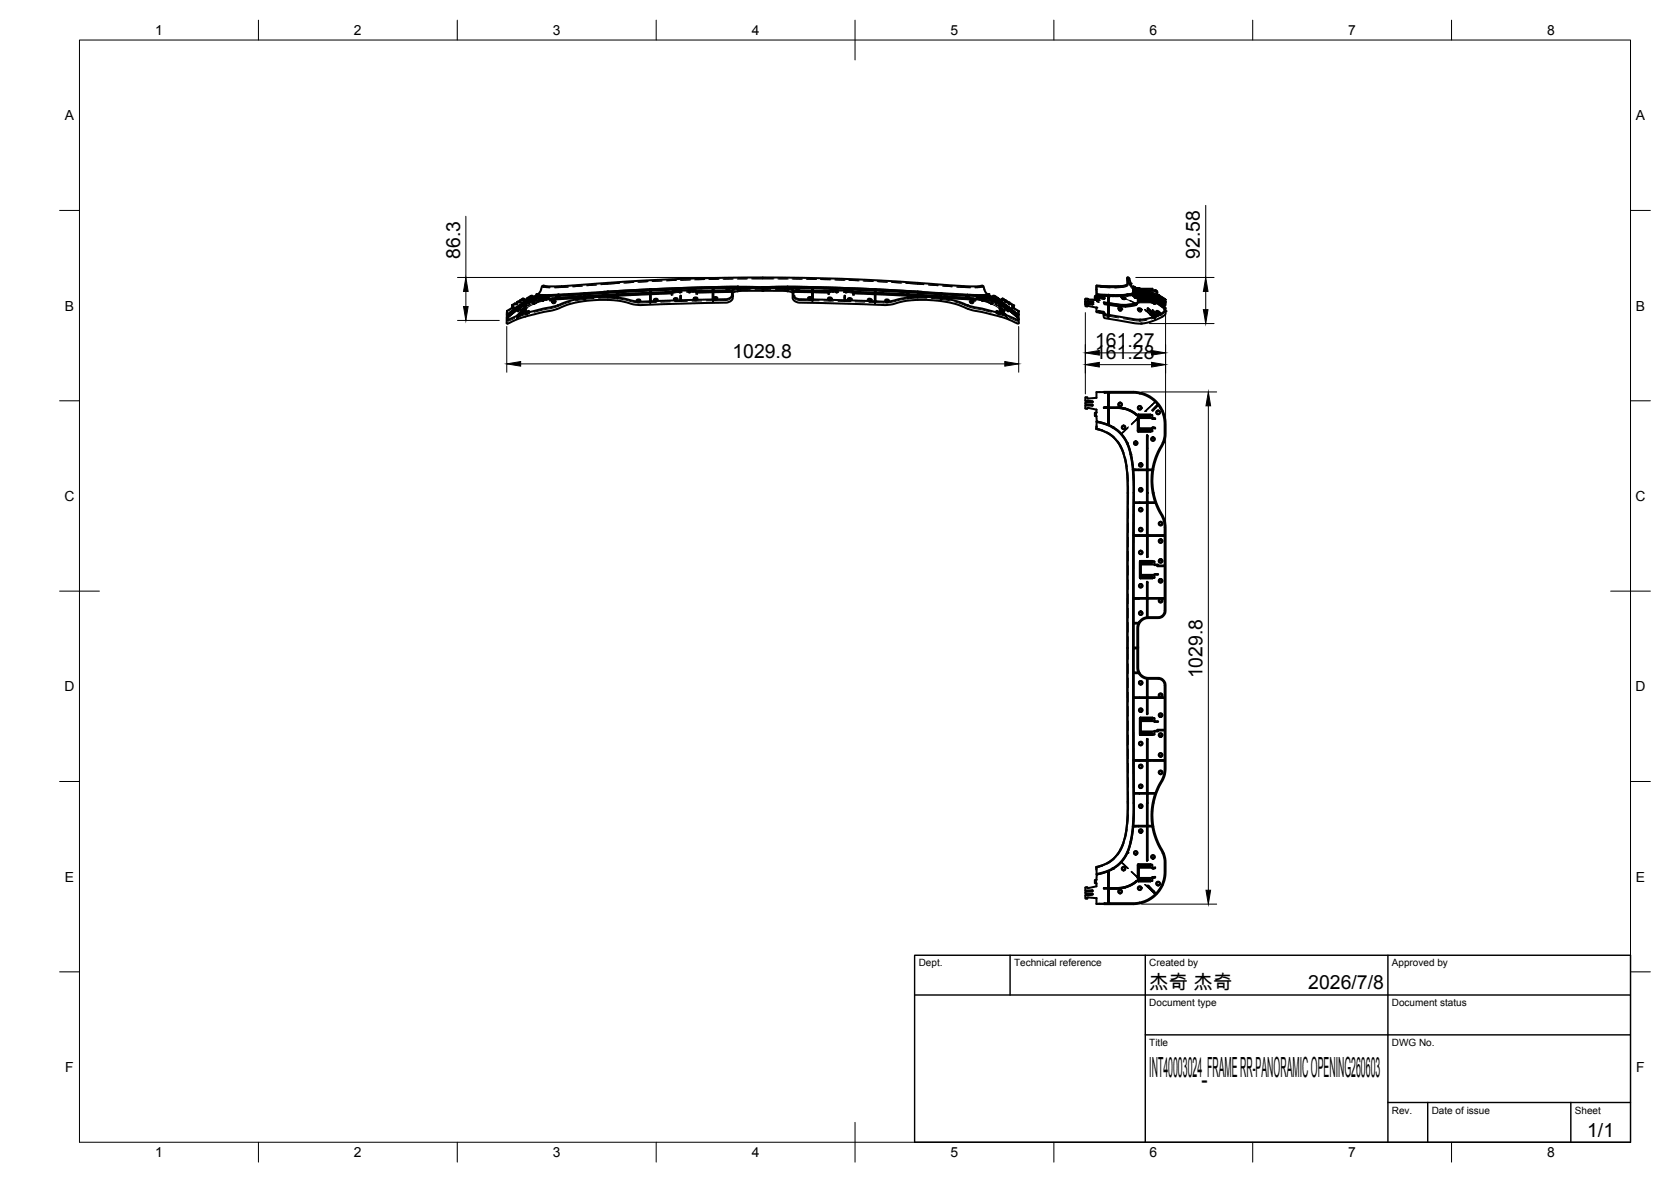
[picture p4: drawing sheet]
<svg xmlns="http://www.w3.org/2000/svg" width="420mm" height="297mm" viewBox="0 0 420 297" stroke-linecap="round" stroke-linejoin="round" font-family="sans-serif">
<defs><g id="words">
<text font-size="7" x="289" y="270.6">INT40003024_FRAME RR-PANORAMIC OPENING260603</text>
<g font-size="4.9">
<text x="115.7" y="65" transform="rotate(-90 115.7 65)">86.3</text>
<text x="301.7" y="65" transform="rotate(-90 301.7 65)">92.58</text>
<text x="184.1" y="90">1029.8</text>
<text x="275.4" y="87.2">161.27</text>
<text x="275.4" y="90.2">161.28</text>
<text x="302.4" y="170.5" transform="rotate(-90 302.4 170.5)">1029.8</text>
<text x="289" y="248.5">杰奇 杰奇</text>
<text x="329" y="248.5">2026/7/8</text>
<text x="399.1" y="285.7">1/1</text>
</g>
<g font-size="3.5">
<text x="39" y="8.8">1</text>
<text x="89" y="8.8">2</text>
<text x="139" y="8.8">3</text>
<text x="189" y="8.8">4</text>
<text x="239" y="8.8">5</text>
<text x="289" y="8.8">6</text>
<text x="339" y="8.8">7</text>
<text x="389" y="8.8">8</text>
<text x="16.3" y="30.2">A</text>
<text x="411.3" y="30.2">A</text>
<text x="16.3" y="78">B</text>
<text x="411.3" y="78">B</text>
<text x="16.2" y="125.9">C</text>
<text x="411.2" y="125.9">C</text>
<text x="16.2" y="173.7">D</text>
<text x="411.2" y="173.7">D</text>
<text x="16.3" y="221.6">E</text>
<text x="411.3" y="221.6">E</text>
<text x="16.4" y="269.4">F</text>
<text x="411.4" y="269.4">F</text>
<text x="39" y="290.8">1</text>
<text x="89" y="290.8">2</text>
<text x="139" y="290.8">3</text>
<text x="189" y="290.8">4</text>
<text x="239" y="290.8">5</text>
<text x="289" y="290.8">6</text>
<text x="339" y="290.8">7</text>
<text x="389" y="290.8">8</text>
</g>
<g font-size="2.5">
<text x="231" y="242.9">Dept.</text>
<text x="255" y="242.9">Technical reference</text>
<text x="289" y="242.9">Created by</text>
<text x="350" y="242.9">Approved by</text>
<text x="289" y="252.8">Document type</text>
<text x="350" y="252.8">Document status</text>
<text x="289" y="262.9">Title</text>
<text x="350" y="262.9">DWG No.</text>
<text x="350" y="279.9">Rev.</text>
<text x="360" y="279.9">Date of issue</text>
<text x="396" y="279.9">Sheet</text>
</g>
</g></defs>
<!-- layer: Visible -->
<g fill="none" stroke="#000" stroke-width=".51">
<path d="M127.5 78.4l-.1 .7 .2-.1M127.5 78.1v.3zM127.6 79.5l.1 .8M128.8 76.7h.1M128.8 76.7l-.1 .3 .3-.1M128.8 76.6h.1M128.9 77.3l-1.4 .8M128.9 77.3h.1M129 76.9h.1M129.1 76.5l-.2 .8M129.5 76.3l.1 .1M129.5 76.3l-.7 .3"/>
<path d="M129.8 77.3l-2.3 1.8M130.1 76.1l-.5 .3M130.1 77.9l1-.7zM130.5 75.9l-.2-.2-.3 .2-.1 .3M130.9 75.4l-.1 .3M130.9 75.6l-.5 .3M131 78l.9-.5-1 .6zM131.3 75.3l.7 .1M131.3 76.6l-3.7 2.9-.1-.4 2.3-1.8M131.3 76.2l-1.5 1.1M131.3 76.1v.1M131.4 75.1l-.6 .3"/>
<path d="M131.4 76.5h.7M131.4 75.1l.3 .2M131.4 76v.5M131.5 75.1h-.1M131.6 77h.1M131.7 75.3h-.1M132 77.9l-1.4 1.3M132 75.4h.1M132.1 76.9l-.5 .1M132.1 78.7h.1M132.1 76.5l-.7 .2-.1-.5v.8l.3 .1M132.4 76l-1 .5"/>
<path d="M132.5 75v.1M132.5 75.1l-.5 .3M132.7 78.6l.3-.5-.5 .2-.4 .4M132.9 78.4l-.5 .2M133.1 75.6l-.7 .3M133.3 75.3l-.1 .5M133.5 75.3l.1 .2-.2-.1M133.5 75.5l-.2 .1M133.6 75.5h.1M133.6 75.5l.4 .1M133.9 75.2l-.8 .1v.5M133.9 75.2h.1"/>
<path d="M134 75.6h.1M134 75.6l-1.4 .3-.4 .2-.3 2M134 75.6l.2 .4zM134 75.6l.1 .5M134.1 74.6l-.2-.3-.4 .1-1 .6M134.1 74.6v.1M134.1 74.7h.1M134.9 74.2l.2 .1M134.9 74.2l-.8 .4M134.9 73.9l2.2 .3M135.2 74a3.6 3.6 0 0 0 1.2-2.1l6-.1a592.7 592.7 0 0 1 100.6 .1h3.4a.59 .59 0 0 1 1 .3l.3 1 .7 .8M135.6 74.1h.1"/>
<path d="M135.7 74.1l-1.9 .8-2.4 1.2v-.1l-.1 .2M135.7 74.1l-.8-.2v.3M135.7 74.1v.3h.5M135.7 74.1h.5M135.7 74.4l-1.9 .8M135.7 74.1l-1.9 .8-2.4 1.3M136.2 74.4h.1M136.2 74.1h.1M136.4 75.2l-2.2 .4M136.4 75.2h.1M136.4 75.1l.2 .5-.1 .1zM136.4 75.2l.1 .5"/>
<path d="M136.5 75.2l1.1-.2a.7 .7 0 0 1 1 .6M136.5 74.7l.8-.1 .1 .4M136.5 74.7l-2.6 .5M136.5 74.7h.1M136.6 75.2h.1M136.9 74.9l-.3 .3M136.9 74.9h.1M136.9 74.7v.2l.2-.1M137.1 74.6l.2 .5M137.2 74.9h-.3M138.8 75.8l.9-.1a.47 .47 0 0 1-.4 .3 .47 .47 0 0 1-.5-.2zM139.4 76h-.3"/>
<path d="M139.9 74.6h.9zM140.2 76.7h.1M140.3 76.7l-6.7 1.6-3.6 1.1 2-1.9-.6 .5a8.1 8.1 0 0 1-3.6 2.3M140.3 74l-4.1 .1M140.3 74.3l-4.1 .1M140.3 74.3h.1M140.4 74h-.1M146.2 74.5l-.4-.1-.4 .2M146.9 74.5l-8.5 .6M146.9 74.5l.1 .4M146.9 74.5l-8.6 .6M147 73.7v.3"/>
<path d="M147 74l-6.7 .3M147 74v.9M147 74l-.1 .5M147 74.8l-8.5 .6M147 74.9h-.1a20.9 20.9 0 0 0-6.6 1.8M147 74.9h.1M147 73.7l-6.7 .3M147.1 73.7v.3M147.1 73.7h-.1M147.1 73.6h.1M147.1 74v.5M147.1 74.8v.1"/>
<path d="M152.4 74.1l-.8 .1M152.8 73.3h-1M152.8 73.3l-5.7 .4M152.8 74.6l-5.7 .3M152.8 74.6h.1M152.8 74.6l2.4 .2M155.2 74.8v-.8l-8.1 .5v.4M155.2 73.5v.5v-.9v.4l-3.2 .2-4.9 .3v-.3M155.2 74v.8M155.2 74.3l-8.1 .5v-.3M155.2 74l-8.1 .5v-.5M155.3 74.8v-.8l8.2-.4v2.1"/>
<path d="M155.3 73.1l-2.5 .2M155.3 73.1v1.7M155.3 74.8l4.5 .9h3.7M157.5 73.8l-.1 .1M157.5 73.8l-.9 .1M160.3 75.8l-.1-.1a.42 .42 0 0 1 .3-.5 .42 .42 0 0 1 .5 .3l-.4 .3M160.8 75.7l-.6 .1M162.4 73.6l-.4-.1-.4 .2M163.5 72.7v.9l-8.2 .4v-.9M163.5 72.7l-8.2 .4M163.5 73v2.7M163.5 72.7v.3l-8.2 .5"/>
<path d="M163.5 73.9l-8.1 .4M163.6 72.7v.9l5.3-.2M163.6 72.7v3M163.6 72.7h-.1M164.5 75.2l.3-.1a.35 .35 0 0 1 .5 0 .35 .35 0 0 1 0 .5 .35 .35 0 0 1-.5 0l-.4-.2zM165.2 75.6h-.6M168.2 73.4l-.6-.1-.2 .2M168.9 73.7l-5.3 .2M168.9 73.5v.6M168.9 73.4l-5.3 .2v2.1M169.5 75.1a.4 .4 0 0 1 .5-.3 .4 .4 0 0 1 .2 .6h-.5zM169.6 75.4h.6"/>
<path d="M169.9 73v-.4h.3l-.1 .4M169.9 72.8l-6.3 .2M170.1 72.8h.3M170.2 72.6l.2 .2M170.2 72.7l.1 .1M170.4 72.6h3.4M170.4 72.8l.4 .2M170.4 72.8h.1M170.8 73h.1M170.8 73h-.6a1.01 1.01 0 0 0-1.3 .4M170.8 73.5v-.6l.2 .6M171 73h2.2"/>
<path d="M171.1 74.3v1.1M171.1 75.4l-7.5 .3M171.2 74.3v1.1M173.2 73.5v-.6l.1 .6M173.3 73h.7M173.4 73h.1M173.8 72.8l-.4 .2M173.8 72.8h.1M173.9 72.7l-.1 .1h.3M173.9 72.6h-.1v.2M174.1 73l-.2-.4h.3l.1 .4M174.5 74.9l.3-.2a.35 .35 0 0 1 .5 .1 .35 .35 0 0 1 0 .5 .35 .35 0 0 1-.5 0l-.3-.1z"/>
<path d="M174.6 73h.2M174.8 73h-.4M174.8 73l.5 .4M175.2 73.2l4-.1v2.2M175.2 75.2l-.6 .1M176.5 73.2l-.5-.2-.2 .2M179.2 72.1v1l-4.1 .1M179.2 75.3l-8 .1v-1.1l-.1 1.1M179.2 72.1l-15.6 .6M179.2 73.1v2.2M179.2 73.4l-3.9 .1v.4M179.2 72.1v.4l-5 .1"/>
<path d="M179.2 72.5v.6M179.2 72.1h.1M179.3 72.1h.1M179.3 72.1v1l4.8-.1 .2-.2 1.2-.3M179.3 73.1v2.2M179.3 72.1v1M179.3 72.5l6.2-.1v-.3l-16.4 .4-16.3 .8M179.5 74.7l.3-.1a.36 .36 0 0 1 .5 .1 .36 .36 0 0 1 0 .5 .36 .36 0 0 1-.5 0l-.3-.2zM180.2 75.1h-.6M182.7 73l-.1-.1h.9l-.1 .1M184 74.3l.1-1.3-4.8 .1v2.2M184 74.2a1.51 1.51 0 0 1-1.6 1l-3.1 .1"/>
<path d="M184 73.3l-4.7 .1M185.5 72.4v.1M185.6 73.2h-.1M185.6 72.1h6.1M185.6 72.1h-6.3M185.6 72.1v.4M185.6 72.1l-.1 .4M185.6 72.4h3.4M185.6 72h.1M191.7 72.1h.1M191.7 73.1h.1M191.7 72.1v.3"/>
<path d="M191.7 72.4l-6.1 .1M191.8 72.1h.1M191.8 72.1v.3zM191.8 72.4l6.2 .1M192 72.1h8.1l8.5 .1 22.2 1.1M198 73.2h.1M198 72.4h-2.9M198 72.1v.4zM198.1 72.1v.4M198.1 72.1l13.3 .2 16.8 .8M198.1 72.1h-6.3M198.1 72.1v.3l6.1 .1v-.4v1"/>
<path d="M198.1 72.5l.8 .2 .6 .3 4.7 .1M198.1 72.4v.1M199.5 74.3v-1.3l4.7 .1v2.2M199.5 74.2a1.51 1.51 0 0 0 1.7 1l3 .1M199.5 73.3l4.7 .1M199.5 73.1h.1M200.2 73l-.1-.1h.9l-.1 .1M203.2 74.8l.4-.2a.35 .35 0 0 1 .4 .1 .35 .35 0 0 1 0 .5 .35 .35 0 0 1-.4 0zM203.4 75.1h.5M204.2 72.5v.6M204.2 73.4v1.9M204.2 73.1v.3"/>
<path d="M204.3 72.1v1zM204.3 72.5l5 .1M204.3 75.3l8.1 .1M204.3 73.1l4.1 .1M204.3 73.1v.3M207 73.2l.6-.2 .2 .2M208.2 74.9l.5-.2a.28 .28 0 0 1 .4 .2 .28 .28 0 0 1-.1 .4h-.6zM208.3 73.9v-.4l-4-.1v1.9M208.4 75.2l.5 .1M208.4 73.2l-4.1-.1v2.2M208.8 73l-.5 .4M208.9 73h.7"/>
<path d="M209.3 73v-.4h.3l-.2 .4M209.5 73h.7M209.6 73h-.4M209.6 72.6h.2v.2M209.6 72.7l.1 .1h-.2M209.7 72.8h.1M209.8 72.6h3.4M209.8 72.8l.4 .2M209.8 72.8h.1M210.2 73h.1M210.2 73.5v-.6l.2 .6M210.4 73h2.2"/>
<path d="M212.4 74.3l-.1 1.1M212.4 75.4v-1.1l.1 1.1M212.5 74.3v1.1M212.5 75.4l7.5 .3M212.6 73.5v-.6l.1 .6M212.7 73h.7M212.8 73h.1M213.1 72.8h.4M213.1 72.8l-.3 .2M213.2 72.8h.1M213.2 75.1l.4-.2a.37 .37 0 0 1 .5 .1 .37 .37 0 0 1-.1 .5 .37 .37 0 0 1-.6-.1zM213.2 72.8l.1-.2h.4v.4"/>
<path d="M213.3 72.6l-.2 .2M213.3 72.7l.2 .3M213.4 75.4h.6M213.7 72.8l6.3 .2M213.8 73h.4M214.1 73h.1M214.2 73l.4 .4 5.4 .2M214.6 73.4l5.4 .2M214.7 73.5v.6M214.7 73.7l5.3 .2M215.4 73.4l.6-.1 .2 .2M218.2 75.2l.3-.1a.37 .37 0 0 1 .6 0 .37 .37 0 0 1-.1 .6 .37 .37 0 0 1-.5-.1l-.3-.2z"/>
<path d="M218.4 75.6h.5M220 73.6v-.9v3M220 73.6v2.1M220.1 73l8.1 .5v-.4M220.1 73.9l8.1 .4M221.1 73.6l.4-.1 .4 .2M222.8 75.7l.5 .1M223.3 75.8l.1-.1a.42 .42 0 0 0-.3-.5 .42 .42 0 0 0-.5 .3l.4 .3M226.1 73.9l.4-.1 .4 .1M228.2 73.1v.9l-8.1-.4v-.9v3M228.2 73.5v1.3M228.2 74.8v-.8l-8.1-.4v2.1"/>
<path d="M228.2 74.8l-4.4 .9h-3.7M228.2 73.1h.1M228.3 73.1l2.4 .2M228.3 73.1v.4l2.5 .1M228.3 73.1v.9l8.2 .5v-.5M228.3 73.5v.5M228.3 74.8v-.8l8.2 .5v.4M228.3 74v.3l8.2 .5v-.3M228.3 74.3v.5M230.7 73.3h.1M230.7 74.6l-2.4 .2M230.7 74.6h.1"/>
<path d="M230.8 73.3h.8M230.8 73.3l5.7 .4M230.8 74.6l5.7 .3M230.8 73.6h.1M230.8 73.6l5.7 .4v.5M231.1 74.1l.8 .1M236.5 74.8v.1M236.5 73.7l10.8 .4M236.5 73.7v.3M236.5 73.6v.1M236.6 74l10.7 .4M236.6 74v-.3v1.1l8.5 .6"/>
<path d="M236.6 74v.5M236.6 74.9h.1a20.9 20.9 0 0 1 6.6 1.8M236.6 74.8v.1M236.6 74.5l8.1 .5M236.6 74.5v.4M237.4 74.5l.4-.1 .4 .2M242.8 74.6h.9zM243.3 76.7l9.6 2.5M243.3 76.7h.1M243.9 75.7l.4-.1 .4 .2a.48 .48 0 0 1-.4 .2 .48 .48 0 0 1-.4-.3zM244.2 76h.2M244.7 75l.5 .1"/>
<path d="M246.1 75l.1-.4h.3l-.2 .5M246.5 74.8l.1 .1h-.3M246.5 74.6l.6 .1M246.6 74.9h.1M246.7 74.7v.2M246.7 74.9l.3 .3M246.7 74.9h.1M247 75.2h.1M247.1 75.2l-1.1-.2a.68 .68 0 0 0-1 .6M247.1 75.1v.6zM247.1 74.7l2.6 .5M247.1 74.7h.1"/>
<path d="M247.2 75.2h.1M247.2 75.2l-.1 .5M247.2 75.2l2.2 .4M247.3 74.1h.5v.3h-.5M247.3 74.1h.1M247.4 74.4h-.1M247.8 74.1l3.6 1.6 .7 .5v.3M247.8 74.4l2 .8M248 74.1h.1M248.5 74.3l1 .3M248.7 73.9l-.8 .2 1.9 .8 2.3 1.2M248.7 73.9l-2.2 .3"/>
<path d="M248.7 73.9v.3M249.4 75.6v.5zM249.4 74.7h.1M249.5 74.6l.2-.3 .4 .1 1 .6M249.5 74.6l-.1 .1M249.5 75.6l1.7 .4 .2 .3M249.5 75.6l-.1 .5M249.6 75.6h.1M249.7 75.2l.7 .1v.5M249.7 75.2h.1M250 75.5l.3 .1M250 75.5l-.4 .1"/>
<path d="M250 75.5h.1M250 75.3v.2M250.2 75.4l-.2 .1M250.2 75.3l.1 .5M250.4 75.6l.7 .3M250.7 78.4l.5 .2M250.8 78.6l-.3-.5 .6 .2 .4 .4M251 75.1l.6 .3 .1-.1M251.1 75v.1M251.2 76l.9 .5M251.4 76.3l.2 1.6M251.5 78.7h.1"/>
<path d="M251.5 76.9l.7 .1v-.4l3.7 2.9 .1-.4-2.3-1.8 2.3 1.8M251.5 77.8v.5l.8 .7M251.5 77.8l1.4 1.4M251.5 77.8a8.7 8.7 0 0 0 3.9 2.4l.5 .1v-.8M251.7 77.5l.9 .6zM252 75.1l-.1 .2M252 75.1h.1M252.1 75.1h-.1M252.1 76.1v-.1l.1 .2M252.1 76.5h-.7M252.1 76v.1M252.1 76.2v.3"/>
<path d="M252.1 75.1h.1M252.2 75.1l.5 .3M252.2 76.2l1.5 1.1-1.5-1.1v.4M252.2 76.2v.5l-.8-.2M252.2 76.1v.1M252.3 75.3h-.6M252.5 77.2l1 .7zM252.6 75.6l.5 .3M252.7 75.4l.1 .3M253.1 75.9l.1-.2 .4 .2v.3M253.5 76.1l.2 .2M253.7 76.3l.3 .1v-.1"/>
<path d="M254.1 76.3l.6 .3M254.4 76.5l.3 .8M254.6 76.9h.1M254.7 77.3h.1M254.7 77.3l1.4 .9M254.7 76.6h.1M254.7 76.7h.1M254.8 76.7h.1M254.8 76.7v.3l-.2-.1M255.9 79l.2 .1M256.1 78.2h.1M256.1 78.2l-.1 3.1-3.8-1.5-4.1-1.1a25.1 25.1 0 0 1-7.7-2.3 30.5 30.5 0 0 0-16.6 .2l-1.3 .1-21.7-.7a1.67 1.67 0 0 1-1.5-2.2 1.5 1.5 0 0 0-1.5-.7h-11.9a1.33 1.33 0 0 0-1.3 .4 1.33 1.33 0 0 0-.3 1.4 1.79 1.79 0 0 1-1.9 1.2l-21.4 .6-1.3-.1a30.3 30.3 0 0 0-20.7 1.4l-7.7 1.8-3.7 1.5-.2-.1 .1-2.8"/>
<path d="M256.1 78.3h.1M273.3 75.1h-.4l.1 .6M273.4 75.1v.1M273.4 75.2l3 .2M273.4 75.2l.1 .1M274.8 76.4l-1.8-.1-.1 .6 .5 .1 .1-.2 2.2 .5v1.1l1.7 .3 .3 1.2 7.3 1.3a10.7 10.7 0 0 0 8-2.3v-1.5l-.5-.6M274.8 75.9l-1.8-.2v.5M275.3 75h.4M275.3 75v-.2l.4 .2M275.7 72.2v.5M275.7 78.2l.5-.1 1.3 .3 .2 .2v.5h1M275.7 74.3l3 .1"/>
<path d="M275.7 74.3l-.4 .1v.6M275.7 72.7v1.5M275.7 72.7v1.1M275.7 75v.3M275.7 74.3l1.7 .2 .3 .5M275.7 71.8l5.6 .2M275.7 71.8v.9M275.8 73.9l-.1 .3M276.4 75.4h.1M277.6 76.1l1 .1M278.6 76.2h.1M278.7 74.1v2z"/>
<path d="M278.7 76.2v2.9zM278.7 76.1l-1.1-.1 .1 .4 1 .2M278.8 74.1l-3-.2-.1 .3M278.8 74.1v.3h.5l4.2-.1M278.8 74.1h.9M278.8 74.4v1.8M278.8 74.1v2.1M278.8 76.2l3.5 .4 3.5-.4-2.8 .5-4.2-.5v.4l4.2 .5M278.8 76.6v2.5M278.8 76.2v2.9M278.8 79.1l7.7 1.2 2.3-.3 1.8-.6M278.8 79.1h.1"/>
<path d="M279.7 74.1h.1M279.8 74.1h.1M281.2 77.3l.3-.1a.39 .39 0 0 1 .6 .2 .39 .39 0 0 1-.5 .5l-.4-.2zM281.3 77.8l.3-.1 .4 .2M282 74.8l1 .1-.5 .1zM283 77h.1M283.4 74l-2.5 .2M283.4 74h.1M283.5 74l-3.7 .1M283.5 74h.1M283.5 70.3v1v-1.6v.3a1.26 1.26 0 0 1-.3 1.6l-2.4 .4-5.1-.2M283.5 74.3h.1"/>
<path d="M283.5 69.7h.2M283.7 69.8l.2 .1 .5 1.5M284.4 74.2l-.9 .1M284.4 71.4v.1M284.4 73.9h.1M284.4 74.2h.1M284.4 73.9l-.9 .1M284.4 71.5l.5 .8M284.9 72.1v.5a.92 .92 0 0 1 0 1 .92 .92 0 0 1-1 .4h-.5M284.9 72.3l.1 1.2M284.9 72.1v.2M284.9 72h.1"/>
<path d="M284.9 74l-.5 .2M284.9 74l2.8 .6M284.9 73.7l-.5 .2M284.9 73.7v.3M285 72.1l.1 .6M285 72.1h.1M285 72v.1M285 72.5l1.6 .5M285.1 72.7v.4M285.1 73.6l-.1 .1M285.1 73.7l3.3 .8v.1v-.3M285.1 73.7l3.3 .8v-.5"/>
<path d="M285.1 73.7h.1M285.1 73.1l-.2 .6M285.1 73.1l.7 .3 2.6 .5M285.1 72.1l1.4 .6zM285.1 73.1h.1M285.1 72.1h-.1M285.1 74.5l.9 .1zM285.1 72.7l.6 .3 2.7 .6-2.7-.6zM285.1 73.5l3.3 .8M285.1 73.3v.4M285.1 72.7h.1M285.2 73.1l1.4 .5z"/>
<path d="M285.2 73.1h-.1M285.8 76.3l-.1 .4-2.7 .3M285.8 72.4h.2M286.1 75.1h.1M286.1 75.1v.7h3.2M286.1 77.6l.1-.1a.42 .42 0 0 1 .6 0 .42 .42 0 0 1-.1 .6l-.4-.1zM286.1 74.6l.1 .7h3.1l-3-.1M286.1 72.4l.2 .1M286.1 74.6h.1M286.1 72.4h-.1M286.1 72.4h.1M286.2 74.6l-.1 .5"/>
<path d="M286.2 75.3h.1M286.3 78l.6 .1M286.3 74.6h3l-3 .1M286.3 74.6h-.1M286.3 72.5l-1.2-.4 1.3 .4-.1 .1M286.3 74.7v.6M286.3 72.5h.2M286.3 75.2h.1M286.3 74.7v.2h2.7v-.2M286.3 75.2h3.6M286.3 74.7h.1M286.3 74.9h.1"/>
<path d="M286.4 74.4l.9 .2zM286.4 73.5l.9 .2M286.5 72.5h.1M286.5 72.5l.2 .1M286.5 73.1l-.1-.1 .2 .1M286.6 73l-.2 .1M286.6 72.7h.1M286.6 74.1h.4M286.6 73h.1M286.7 73h-.1M286.7 72.6l-.1 .4M286.7 73h3.8l.5 .4"/>
<path d="M286.7 72.6h3.1v.4M288.4 74l-1.8-.4 1.8 .4 .1-.6v.2l2.3 .9 2.1 1.2M288.4 73.4v.5M288.4 74v.3M288.4 73.9v.1M288.5 74.5l.4 .1M288.5 74.5v-.5l2.1 .8M288.5 74v.3l1 .4M288.5 73.4v.6l2.4 .9M288.5 74.5h.1M288.5 73.9v.1M288.5 74.3v.2"/>
<path d="M288.6 77.5l2 1.9M289.3 75.3v.5M289.3 74.7l.5 .3M289.3 74.8l-.3 .1M289.3 74.7l.5 .2M289.3 74.9a.96 .96 0 0 1 1.1 .6l.1 .8M289.3 75.6h.6M289.3 75.1v-.5v.5l.7 .1M289.7 74.8l.3 .2M289.8 75.6h.2M289.9 75.6l-.6 .2M289.9 75.2h-.1"/>
<path d="M289.9 75.6l.5 .5M289.9 75.2h.1M290 75.6l.4 .5M290 75.2l.4 .4M290 75.2h.1M290 75.6l.4 .4M290.3 73h.3M290.3 75.3l2.2 1.5M290.4 76v.1M290.5 75.7l1.9 1.3 .4 .5v.5M290.6 73h.1M290.6 73l.4 .4"/>
<path d="M290.6 74.8l-.2-.1a.56 .56 0 0 0-.9 .1M290.6 79.4h.1M290.6 74.8l-2.1-.8v-.4a15.3 15.3 0 0 1 4.4 2.1M290.6 74.8l2.3 1M290.7 79.4l-2.1-1.9v.4l1.7 1.7M290.8 78.2h.5l.4 .5-.6-.1zM290.9 78.5l.6 .2M290.9 78.5l.6 .2h-.3M291 73.5l.1 1.1M291 78.6l.2 .1M291 74l2 1.3 .1 1.4-2.2-1.1 1.2 .9M291 74.1l1.9 1.2-.1 .1"/>
<path d="M291 74.3l1.9 1.1-1.9-1.1M292.1 76.5h.1M292.1 76.5l.4 .3M292.5 76.8h.1M292.8 77.9l-.5 .7-1.6 .8M292.8 77.9h.1M292.9 75.4l-.1 .3M292.9 75.7l-.1 .1M127.8 80.3h-.1M277.7 98.5v.2h1M278.7 98.6v2.3zM278.8 98.7v3.7h2.3l1.9 .3"/>
<path d="M278.8 98.7h6.2a8.1 8.1 0 0 1 6.2 3v-.1M278.8 98.7v3.7h2.6l1.6 .3M275.7 102.9l-2.2-.4-.1 .3-.5-.1v-.8h1.9l-.2-.2-1.7-.2 .1-.5h1.8l-.2-.2-1.7-.1v-.8l.5-.1 .1 .4 2.2-.2v-1.5h9.3a8.1 8.1 0 0 1 8.1 8.1v1.1a8.3 8.3 0 0 1-1.7 5.8 16.8 16.8 0 0 0 1.1 16.5l.4 1.2 .2 1.3v21a1.99 1.99 0 0 1-2.5 1.8h-.6a3 3 0 0 0-3.6 1.5l-.2 1v10a2.61 2.61 0 0 0 3.1 2.6h.7a2.48 2.48 0 0 1 2.8 .9l.3 .9v21a7.8 7.8 0 0 1-1.6 4.5 17 17 0 0 0 1.2 16.8 11.8 11.8 0 0 1-.4 8 8.1 8.1 0 0 1-7.3 4.7l-9.3-.1M275.7 107.8a8.3 8.3 0 0 1 6.1 4.5M275.7 102.9v.1M275.7 107.8h.1M275.7 107.3v.5M275.7 103v.7h-.4v.8l.4 .1v1.3l3 .9-2.1-.7-.9-.2v.2M275.7 107.8a8.2 8.2 0 0 1 6.1 4.5M275.7 106.1h.1a9.8 9.8 0 0 1 8.6 9.1l.4 2.9 .2 4.3-.1 40.2 .1 39.2a34.3 34.3 0 0 1-1.6 12.5 8.6 8.6 0 0 1-3.7 4M275.7 106.1v1.7M277.6 102.4l1.1 .1h-1.1"/>
<path d="M277.6 102.4h1.1zM278.7 102.5v3.4zM278.7 105.9v.9zM278.7 100.9v1.5zM278.7 106.6l.1 .1M278.8 106.8l.9 .5zM278.8 106v.8zM278.8 102.5v3.5zM278.8 102.5h2.2h-2.2M279.8 107.3h.1M279.8 107.3a8.6 8.6 0 0 1 3.7 4.1M279.8 107.3a8.8 8.8 0 0 1 3.7 4.1"/>
<path d="M281.8 112.3a21.4 21.4 0 0 1 1.8 10.1v1.5M283 102.7l1.5 .6 1.3 .8M283 102.7l1.4 .6 1.4 .8M283.5 111.4l.9 2.8M283.5 111.4l.9 2.7M284.4 114.2h.1M284.4 114.1v.1M284.4 114.2l.7 3.9M284.4 114.2l.5 3.8h.7h-.5M285.1 118.1h.1M285.1 118.1h3.3v8.2h-3.2M285.1 118.1h-.2l.2 5.8"/>
<path d="M285.7 104.3h.1M285.8 104.1v.2l-2.5-1.4-2.3-.4 2.3 .4 1.1 .5 1.3 .9M286.1 108.2v.2M286.2 104.2l-.1 4.1 .2 .1M286.3 104.2l3 .1M286.3 104.2h3v.2l-.3 .2h-2.7v.4M286.3 104.2l-.2 .1v4M286.3 108.4h3M286.3 107.6v.4h2.7l.3 .1-.3-.1h-2.7M286.3 107.5h.1M286.3 107.6h3.5v.8h-.5v-.3v.4M286.3 104.7v3.3"/>
<path d="M286.3 105h.1M286.3 107.9h.1M286.3 104.6h.1M286.3 105.1h.1M286.4 107.6h.1M288.4 109.4v8.6zM288.4 118h-2.8M288.4 109.4h.1M288.5 109.5h.1M288.5 109.6v8.4M288.5 118.1h1.3h-1.3v8.2h2.1h-2.1zM288.5 109.5v8.5"/>
<path d="M288.5 118h1.3M289 104.6v.1M289 108h.1M289.3 104.2h.1M289.3 104.5l-.3 .2-2.7-.1M289.3 104.3h.5v.8h-3.5M289.3 108.4v.1l-3.2-.1M289.3 104.3v.1M289.7 118.1a16.7 16.7 0 0 0 .8 8.2M289.8 105.1h.1M289.8 105.1v.1M289.8 105.2l.6 .1"/>
<path d="M289.8 107.4h.1M289.8 107.4l.2 .2M289.8 105.2h.1M289.8 118h.1M289.9 105.1l.5 .2M289.9 107.4l.5 .3M290 107.6h.4h-.4M290 105.2l.4 .1M290 107.4l.4 .1M290 105.1l.4 .1M290 107.4h.1M290 107.6h.1"/>
<path d="M291.1 101.7l-1.3 1.4M291.2 101.8l-1.3 1.4M291.2 101.8l.8 1.2a13.4 13.4 0 0 1 .4 8.3M291.2 101.8h.1M291.2 101.6l-1.3 1.6M292.3 111.3a18.7 18.7 0 0 0-2.5 6.7M292.4 111.3h-.1M283.5 123.9v77.9M283.6 123.9v77.9M285.1 126.4v8.1M285.1 126.3h.1M285.1 123.9h.1"/>
<path d="M285.1 123.9v2.4M285.1 134.6h1.3h-1.3l-.1 15.7h3.4v-4.1M285.1 123.9l-.2-5.8h3.5v8.2h-3.3M285.1 134.6l-.1 21.9M285.1 134.5v.1M285.2 126.3l1.2 .1h-1.3v8.1h3.3v-8.1h-2h2v8.1h-3.3M285.2 126.4h-.1M286.4 134.6h2zM288.4 139.9v.1M288.4 134.6v5.2M288.4 134.6v5.4M288.5 134.6h4.3"/>
<path d="M288.5 134.6h.1M288.5 126.4h.1M288.5 134.5h.1M288.5 140h-.1M288.5 134.6v5.4M288.5 126.4h2l.7 1.5a8.2 8.2 0 0 1 1.6 4.6v2h-4.3M288.5 134.6h4.3v7.6h-1.8M288.5 139.9v.1M288.5 140h.1M288.5 126.4v8.1M288.5 134.6v5.3M290.5 126.4h-2v8.1h4.3"/>
<path d="M285 156.5v6.3M285 156.5h1.4h-1.3M285.1 150.4h1.3h-1.4v6.1M285.1 150.3h3.3v-4.1l.1 4.1h4.3M285.1 156.6h1.1M286.2 156.6h-1.2v6.2M286.2 156.7l-.2 1.1v5M286.6 141.2v4l.2 .1M286.6 141.1v.1M286.7 145.3h.1M286.8 141h3v.1M286.8 141h3"/>
<path d="M286.8 145.3h3M286.8 141l-.2 .1 .1 4.2M286.8 144.5l.1 .3M286.9 144.5h.1M286.9 144.5h3.4v.7h-.5v-.2v.3M286.9 144.9l2.6-.1 .3 .2-.3-.1zM286.9 141.5l-.1 .3M286.9 141.5v3.3M286.9 141.4h2.6M286.9 141.8h.1M286.9 144.8h.1M286.9 141.5h.1"/>
<path d="M288.4 155.1v-4.7h-2h2v4.7a2.72 2.72 0 0 0-2.1 1.4M288.5 146.2v4.1h4.3M288.5 150.4h.1M288.5 150.3h.1M288.5 150.4h4.3v3.1a1.75 1.75 0 0 1-2.2 1.6h-2.1zM289.5 144.8v.1M289.8 141.3l-.3 .2M289.8 141.3v-.2h.5v.7h-3.4M289.8 141v.3l-.3 .2h-2.6M289.8 145.2v.1h-3M291 141.9h-.7l.7 .1M291 144.3h-.7l.7 .1"/>
<path d="M291 142.3h1.8M292.8 142.2h-1.8l1.8 .1M292.8 150.4h-4.3v4.7M292.8 142.3v8M285 162.9v6.1M285 169v6.3M285 169h1.3h-1.2M285 162.8h1h-.9M285 175.3h.1M285 162.8h.1M285.1 162.9h.9h-1v6.1M285.1 162.8h.1"/>
<path d="M285.1 162.9h-.1M285.1 162.8v.1M285.1 169.1h1.3h-1.4v6.2h3.4v-4.8v4.8l-3.4 .1 .1 15.6h3.3v-5.2M285.1 175.4v15.6M286 162.9v4.9l.2 1.2M286.3 169.1l.1 .2a2.75 2.75 0 0 0 2 1.3M288.5 170.5v4.8h4.4h-4.4zM288.5 170.6h2.1a1.75 1.75 0 0 1 2.2 1.6v3.1M292.8 175.4h-4.3l-.1 4.1v-4.1h-2h2v4.1M292.8 175.4h-4.3v4.1M292.8 175.4v8M285.1 199.4v2.4"/>
<path d="M285.1 199.4h1.3h-1.2M285.1 191h3.3v-5.3l.1 5.3h4.4h-4.4M285.1 191.1h1.3h-1.3v8.2h3.3v-8.2h-2h2v8.2h-3.2M285.1 191v.1M285.1 191.1l.1 8.2M285.2 199.3v.1M285.2 199.4h-.1M286.4 199.4h2zM286.6 180.6l.1 4.1M286.7 180.4l-.1 .2M286.7 184.7h.1M286.8 180.4h3v.1"/>
<path d="M286.8 180.4l-.2 .2M286.8 184.7h3M286.8 180.4h3M286.8 180.3h-.1M286.9 183.8h.1M286.9 180.9h2.6l.3-.2-.3 .2M286.9 184.2h2.6l.3 .2M286.9 180.9l-.1 .3M286.9 180.9v3.3M286.9 180.8h2.6M286.9 181.2h.1M286.9 184.2h.1"/>
<path d="M286.9 180.8h.1M288.4 185.7v.1M288.4 185.7h.1M288.4 199.4v2.4M288.5 199.4h2.1h-2.1v8.1h1.3h-1.3zM288.5 191.1h4.4h-4.4v8.2h2.1h-2.1zM288.5 185.7h.1M288.5 191h.1M288.5 185.7v.1M288.5 185.8v5.2M289.5 184.2h.1M289.8 180.4v.3v-.2h.5v.7h-3.4"/>
<path d="M289.8 184.6v.1h-3M290.3 183.8h.7M290.3 183.8l-3.5 .1 .1 .3M290.5 199.4a16.7 16.7 0 0 0-.8 8.1M291 183.7h-.7v.9h-.5v-.2v.3M291 181.3h-.7l.7 .1M291 183.5h.1M291 183.4h.1M291.1 183.4h1.8h-1.9l1.8 .1M291.1 183.5h1.7M292.8 191.1v2.1a8.2 8.2 0 0 1-1.6 4.5l-.7 1.6M292.8 183.5v7.5"/>
<path d="M275.7 217.9v.5M275.7 217.9v1.7M278.7 218.9v.9zM278.7 219.8v3.4zM278.7 218.9l-3 .9v1.3l-.4 .1v.8l.4-.1v.8l-2.2 .5-.1-.3-.5 .2v.7h1.9l-.2 .2-1.7 .1 .1 .6h1.8l-.2 .2-1.7 .1v.8l.4 .1 .2-.4 2.2 .2M278.7 218.9l-2.1 .7-.9 .2v-.2M278.8 219h-.1M278.8 218.9l.9-.5zM278.8 218.9v4.3h2.2a7.7 7.7 0 0 0 4.8-1.8l-1.7 1.1-1.3 .4-1.4 .2-2.6 .1zM279.7 218.3l-1.9 .8-2.1 .5M279.7 218.3h.1M279.8 218.4h-.1"/>
<path d="M279.8 218.4h.1M281.8 213.4a8.4 8.4 0 0 1-6.1 4.5M281.8 213.4a8.2 8.2 0 0 1-6.1 4.5M283.5 214.3a8.2 8.2 0 0 1-3.7 4.1M283.5 214.3a8.9 8.9 0 0 1-3.7 4.1M283.5 214.3h.1M283.6 201.8a24.6 24.6 0 0 1-1.8 11.5v.1M284.4 211.5l-.9 2.8M284.4 211.5h.1M285 207.5h.1M285.1 207.6l-.7 3.9M285.1 207.6h.1"/>
<path d="M285.1 207.7h.5M285.1 207.5v.1M285.1 201.8l-.2 5.7h3.5v-5.7v5.7h-3.3M285.1 201.8l-.2 5.7M285.6 207.7h-.7l-.5 3.8M285.6 207.7h.6M286.1 217.4v3.9l.2 .2M286.1 217.3h3.7v.7h-3.5M286.1 217.3v.1M286.2 217.3l-.1 4.1 .1 .1M286.3 207.7h2.1zM286.3 217.3h3v.3l-.3 .1h-2.7v.4"/>
<path d="M286.3 217.3h-.1M286.3 217.7h.1M286.3 217.7h2.7M286.3 217.7v3.3M286.3 218.1h.1M286.4 218h.1M288.4 207.7v8.6zM288.5 216.1l-.1 .2M288.5 216.1h.1M289.3 217.3l-.3 .4M289.3 217.2v.1M289.7 207.6l.1 .1"/>
<path d="M289.8 207.7h-1.3v8.5M289.8 207.7h-1.3v8.4M289.8 218.1h.1M289.8 207.7a18.5 18.5 0 0 0 2.5 6.6M290 218.2h.1M290 218.1h.1M290.4 218l-.4 .1M290.4 218.1l-.4 .1M290.4 218l-.6 .1 .1 .1M290.4 218.2h-.6M290.4 218v.2M292.3 214.3l.1 .1"/>
<path d="M292.4 214.4a13.4 13.4 0 0 1-.4 8.2l-1.3 2-2-2M275.7 225.7h.1M275.7 227.1h2M275.7 225.7v1.4M277.6 223.3h1.1zM277.6 223.2h1.1l-1.1 .1M277.7 227.1h.1M278.7 224.8v2.3zM278.7 223.3v1.5zM278.7 227h-1v.1M278.8 223.3v1.5zM278.8 224.8v2.3z"/>
<path d="M285.8 221.4a6.8 6.8 0 0 1-4.8 1.9h-2.2h2.6l1.6-.3M285.8 221.5l-1.4 .9-1.4 .6M286.3 220.7v.4h2.7l.3 .2v.2h-3M286.3 220.7h.1M286.3 220.6h3.5v.8h-.5M286.3 221h.1M286.3 220.6h.1M288.6 222.6l1.2 1.2M288.6 222.6h.1M288.7 222.6l1.2 1.2M289 221.1l.3 .1M289 221l-2.7 .1"/>
<path d="M289.3 221.3v.1M289.3 221.5h.1M289.3 221.4l-3 .1M289.8 220.4l.1 .2M289.8 220.6h.1M289.8 220.4h.1M289.8 223.8l.1 .1M289.8 223.8l.8 .8M289.9 224l.6 .6M289.9 223.8l.1 .1M290 220.4h.4l-.6 .1M290 223.9l.7 .7"/>
<path d="M290.4 220.5l-.4 .1M290.4 220.5l-.5 .1M290.4 220.4v.1M290.6 224.6a7.8 7.8 0 0 1-5.6 2.4h-6.2"/>
<circle cx="281.6" cy="101.6" r=".38"/>
<circle cx="281.6" cy="101.6" r=".48"/>
<circle cx="282.5" cy="107.4" r=".46"/>
<circle cx="282.5" cy="107.4" r=".37"/>
<circle cx="285.6" cy="111.4" r=".45"/>
<circle cx="285.6" cy="111.4" r=".37"/>
<circle cx="286.6" cy="102.5" r=".48"/>
<circle cx="286.6" cy="102.5" r=".38"/>
<circle cx="286.8" cy="116.8" r=".46"/>
<circle cx="286.8" cy="116.8" r=".38"/>
<circle cx="289.9" cy="110.3" r=".47"/>
<circle cx="289.9" cy="110.3" r=".38"/>
<circle cx="291.2" cy="103.7" r=".48"/>
<circle cx="291.2" cy="103.6" r=".41"/>
<circle cx="286.8" cy="133.1" r=".46"/>
<circle cx="286.8" cy="138.8" r=".46"/>
<circle cx="286.8" cy="128.1" r=".46"/>
<circle cx="286.8" cy="123.1" r=".37"/>
<circle cx="286.8" cy="123.1" r=".46"/>
<circle cx="286.8" cy="128.1" r=".38"/>
<circle cx="286.8" cy="138.8" r=".38"/>
<circle cx="286.8" cy="133.1" r=".37"/>
<circle cx="291.8" cy="136" r=".47"/>
<circle cx="291.8" cy="131.6" r=".47"/>
<circle cx="291.8" cy="131.6" r=".37"/>
<circle cx="291.8" cy="136" r=".37"/>
<circle cx="286.8" cy="147.2" r=".46"/>
<circle cx="286.8" cy="154.1" r=".46"/>
<circle cx="286.8" cy="147.2" r=".38"/>
<circle cx="286.8" cy="154.1" r=".37"/>
<circle cx="291.8" cy="141" r=".48"/>
<circle cx="291.8" cy="146" r=".48"/>
<circle cx="291.8" cy="151" r=".47"/>
<circle cx="291.8" cy="141" r=".37"/>
<circle cx="291.8" cy="146" r=".38"/>
<circle cx="291.8" cy="151" r=".38"/>
<circle cx="286.8" cy="171.6" r=".37"/>
<circle cx="286.8" cy="171.6" r=".46"/>
<circle cx="286.8" cy="178.5" r=".37"/>
<circle cx="286.8" cy="178.5" r=".46"/>
<circle cx="291.8" cy="174.7" r=".47"/>
<circle cx="291.8" cy="179.7" r=".47"/>
<circle cx="291.8" cy="174.7" r=".38"/>
<circle cx="291.8" cy="179.7" r=".38"/>
<circle cx="286.8" cy="192.6" r=".46"/>
<circle cx="286.8" cy="197.6" r=".46"/>
<circle cx="286.8" cy="186.9" r=".38"/>
<circle cx="286.8" cy="192.6" r=".37"/>
<circle cx="286.8" cy="186.8" r=".46"/>
<circle cx="286.8" cy="197.6" r=".38"/>
<circle cx="291.8" cy="189.7" r=".47"/>
<circle cx="291.8" cy="184.7" r=".47"/>
<circle cx="291.8" cy="194.1" r=".47"/>
<circle cx="291.8" cy="194.1" r=".38"/>
<circle cx="291.8" cy="184.7" r=".38"/>
<circle cx="291.8" cy="189.7" r=".38"/>
<circle cx="282.5" cy="218.3" r=".37"/>
<circle cx="282.5" cy="218.3" r=".46"/>
<circle cx="285.6" cy="214.3" r=".37"/>
<circle cx="285.6" cy="214.3" r=".46"/>
<circle cx="286.8" cy="208.8" r=".46"/>
<circle cx="286.8" cy="202.6" r=".47"/>
<circle cx="286.8" cy="208.8" r=".38"/>
<circle cx="286.8" cy="202.6" r=".37"/>
<circle cx="289.9" cy="215.3" r=".47"/>
<circle cx="289.9" cy="215.3" r=".38"/>
<circle cx="281.6" cy="224" r=".48"/>
<circle cx="281.6" cy="224.1" r=".38"/>
<circle cx="286.6" cy="223.2" r=".48"/>
<circle cx="286.6" cy="223.2" r=".38"/>
<circle cx="291.2" cy="222" r=".48"/>
<circle cx="291.2" cy="222.1" r=".41"/>
</g>
<g fill="#000">
<circle cx="127.6" cy="79" r=".25"/>
<circle cx="128.8" cy="76.7" r=".25"/>
<circle cx="128.9" cy="77.1" r=".25"/>
<circle cx="129.7" cy="76.4" r=".25"/>
<circle cx="129.9" cy="76" r=".25"/>
<circle cx="130" cy="79.4" r=".25"/>
<circle cx="130.2" cy="78.2" r=".25"/>
<circle cx="130.6" cy="79.2" r=".25"/>
<circle cx="130.8" cy="75.5" r=".25"/>
<circle cx="131.3" cy="75.3" r=".25"/>
<circle cx="131.3" cy="76.2" r=".25"/>
<circle cx="131.6" cy="75.1" r=".25"/>
<circle cx="131.6" cy="77" r=".25"/>
<circle cx="131.7" cy="75.2" r=".25"/>
<circle cx="132" cy="75.4" r=".25"/>
<circle cx="132" cy="78.2" r=".25"/>
<circle cx="132.1" cy="78.7" r=".25"/>
<circle cx="132.4" cy="78.7" r=".25"/>
<circle cx="132.5" cy="75.1" r=".25"/>
<circle cx="132.7" cy="78.6" r=".25"/>
<circle cx="133.1" cy="75.8" r=".25"/>
<circle cx="135" cy="73.9" r=".25"/>
<circle cx="135.8" cy="74.7" r=".25"/>
<circle cx="136.2" cy="74.1" r=".25"/>
<circle cx="136.3" cy="74.1" r=".25"/>
<circle cx="140.3" cy="74" r=".25"/>
<circle cx="140.3" cy="74.3" r=".25"/>
<circle cx="143.1" cy="74.2" r=".25"/>
<circle cx="143.1" cy="73.9" r=".25"/>
<circle cx="143.1" cy="74.1" r=".25"/>
<circle cx="146.9" cy="74.9" r=".25"/>
<circle cx="147.1" cy="74.9" r=".25"/>
<circle cx="147.1" cy="75" r=".25"/>
<circle cx="151.8" cy="73.3" r=".25"/>
<circle cx="152.8" cy="73.3" r=".25"/>
<circle cx="152.8" cy="74.6" r=".25"/>
<circle cx="155.3" cy="74.8" r=".25"/>
<circle cx="155.3" cy="73.9" r=".25"/>
<circle cx="155.3" cy="73.1" r=".25"/>
<circle cx="163.5" cy="75.7" r=".25"/>
<circle cx="163.5" cy="72.7" r=".25"/>
<circle cx="163.6" cy="73.5" r=".25"/>
<circle cx="170.8" cy="73.5" r=".25"/>
<circle cx="171" cy="73.5" r=".25"/>
<circle cx="171.1" cy="75.4" r=".25"/>
<circle cx="171.2" cy="75.4" r=".25"/>
<circle cx="173.2" cy="73.5" r=".25"/>
<circle cx="173.3" cy="73" r=".25"/>
<circle cx="173.3" cy="73.5" r=".25"/>
<circle cx="179.2" cy="75.3" r=".25"/>
<circle cx="179.3" cy="75.3" r=".25"/>
<circle cx="179.3" cy="72.9" r=".25"/>
<circle cx="179.3" cy="72.1" r=".25"/>
<circle cx="184" cy="74.4" r=".25"/>
<circle cx="184" cy="74.2" r=".25"/>
<circle cx="184" cy="73.4" r=".25"/>
<circle cx="185.3" cy="72.5" r=".25"/>
<circle cx="185.5" cy="72.5" r=".25"/>
<circle cx="185.6" cy="72.5" r=".25"/>
<circle cx="191.7" cy="72.4" r=".25"/>
<circle cx="191.8" cy="72.1" r=".25"/>
<circle cx="191.8" cy="72.4" r=".25"/>
<circle cx="191.9" cy="72.1" r=".25"/>
<circle cx="195" cy="72.4" r=".25"/>
<circle cx="198" cy="72.5" r=".25"/>
<circle cx="198.1" cy="72.5" r=".25"/>
<circle cx="198.1" cy="72.6" r=".25"/>
<circle cx="199.5" cy="73.2" r=".25"/>
<circle cx="199.5" cy="74.4" r=".25"/>
<circle cx="199.5" cy="74.2" r=".25"/>
<circle cx="204.2" cy="72.9" r=".25"/>
<circle cx="204.2" cy="75.3" r=".25"/>
<circle cx="204.3" cy="75.3" r=".25"/>
<circle cx="210.2" cy="73.5" r=".25"/>
<circle cx="210.4" cy="73" r=".25"/>
<circle cx="210.4" cy="73.5" r=".25"/>
<circle cx="212.4" cy="75.4" r=".25"/>
<circle cx="212.5" cy="75.4" r=".25"/>
<circle cx="212.6" cy="73.5" r=".25"/>
<circle cx="212.7" cy="73.5" r=".25"/>
<circle cx="214.6" cy="73.4" r=".25"/>
<circle cx="214.7" cy="73.4" r=".25"/>
<circle cx="220" cy="72.7" r=".25"/>
<circle cx="220" cy="73.5" r=".25"/>
<circle cx="220.1" cy="75.7" r=".25"/>
<circle cx="220.1" cy="73.5" r=".25"/>
<circle cx="228.2" cy="73.1" r=".25"/>
<circle cx="228.2" cy="74.8" r=".25"/>
<circle cx="228.2" cy="73.9" r=".25"/>
<circle cx="230.7" cy="74.6" r=".25"/>
<circle cx="230.8" cy="73.3" r=".25"/>
<circle cx="231.6" cy="73.3" r=".25"/>
<circle cx="236.5" cy="74.9" r=".25"/>
<circle cx="236.6" cy="73.7" r=".25"/>
<circle cx="236.7" cy="74.9" r=".25"/>
<circle cx="240.5" cy="74.1" r=".25"/>
<circle cx="243.2" cy="74.3" r=".25"/>
<circle cx="247.3" cy="74.1" r=".25"/>
<circle cx="247.8" cy="74.7" r=".25"/>
<circle cx="248.5" cy="74.3" r=".25"/>
<circle cx="248.6" cy="73.9" r=".25"/>
<circle cx="250.4" cy="75.8" r=".25"/>
<circle cx="250.8" cy="78.6" r=".25"/>
<circle cx="251.1" cy="75.1" r=".25"/>
<circle cx="251.2" cy="78.7" r=".25"/>
<circle cx="251.4" cy="78.7" r=".25"/>
<circle cx="251.5" cy="78.7" r=".25"/>
<circle cx="251.6" cy="75.4" r=".25"/>
<circle cx="251.9" cy="77" r=".25"/>
<circle cx="252" cy="75.1" r=".25"/>
<circle cx="252.1" cy="76.5" r=".25"/>
<circle cx="252.2" cy="76.2" r=".25"/>
<circle cx="252.3" cy="75.3" r=".25"/>
<circle cx="252.8" cy="75.5" r=".25"/>
<circle cx="253.4" cy="78.2" r=".25"/>
<circle cx="253.6" cy="76" r=".25"/>
<circle cx="253.9" cy="76.4" r=".25"/>
<circle cx="254.7" cy="77.1" r=".25"/>
<circle cx="254.7" cy="77.3" r=".25"/>
<circle cx="254.8" cy="76.7" r=".25"/>
<circle cx="255.9" cy="79" r=".25"/>
<circle cx="272.9" cy="76" r=".25"/>
<circle cx="272.9" cy="76.5" r=".25"/>
<circle cx="273.4" cy="75.1" r=".25"/>
<circle cx="274.7" cy="75.9" r=".25"/>
<circle cx="274.7" cy="76.4" r=".25"/>
<circle cx="275.7" cy="77.3" r=".25"/>
<circle cx="275.8" cy="73.9" r=".25"/>
<circle cx="277.5" cy="75.1" r=".25"/>
<circle cx="277.7" cy="74.8" r=".25"/>
<circle cx="277.7" cy="79" r=".25"/>
<circle cx="278.7" cy="74.1" r=".25"/>
<circle cx="278.7" cy="79.1" r=".25"/>
<circle cx="278.7" cy="79.2" r=".25"/>
<circle cx="278.8" cy="79.2" r=".25"/>
<circle cx="279.7" cy="74.1" r=".25"/>
<circle cx="279.8" cy="74.4" r=".25"/>
<circle cx="279.8" cy="74.1" r=".25"/>
<circle cx="283.4" cy="74" r=".25"/>
<circle cx="283.5" cy="74" r=".25"/>
<circle cx="284" cy="71.2" r=".25"/>
<circle cx="284.3" cy="71.3" r=".25"/>
<circle cx="284.4" cy="73.9" r=".25"/>
<circle cx="284.4" cy="74.2" r=".25"/>
<circle cx="284.9" cy="74.3" r=".25"/>
<circle cx="284.9" cy="72.1" r=".25"/>
<circle cx="285" cy="73.3" r=".25"/>
<circle cx="285" cy="73.4" r=".25"/>
<circle cx="285" cy="74.4" r=".25"/>
<circle cx="285.1" cy="74.4" r=".25"/>
<circle cx="285.1" cy="73.7" r=".25"/>
<circle cx="285.1" cy="73.3" r=".25"/>
<circle cx="285.1" cy="72.1" r=".25"/>
<circle cx="285.2" cy="73.1" r=".25"/>
<circle cx="285.8" cy="76.2" r=".25"/>
<circle cx="286.1" cy="72.4" r=".25"/>
<circle cx="286.2" cy="72.5" r=".25"/>
<circle cx="286.3" cy="72.5" r=".25"/>
<circle cx="286.5" cy="73.1" r=".25"/>
<circle cx="288.4" cy="74.1" r=".25"/>
<circle cx="288.4" cy="74.5" r=".25"/>
<circle cx="288.5" cy="74.5" r=".25"/>
<circle cx="289.1" cy="79" r=".25"/>
<circle cx="289.2" cy="79" r=".25"/>
<circle cx="289.5" cy="74.7" r=".25"/>
<circle cx="289.7" cy="74.8" r=".25"/>
<circle cx="289.8" cy="78.9" r=".25"/>
<circle cx="289.9" cy="74.6" r=".25"/>
<circle cx="290.3" cy="79.6" r=".25"/>
<circle cx="290.4" cy="75.5" r=".25"/>
<circle cx="290.6" cy="79.5" r=".25"/>
<circle cx="290.9" cy="74.9" r=".25"/>
<circle cx="291.2" cy="74.2" r=".25"/>
<circle cx="292.6" cy="76.8" r=".25"/>
<circle cx="292.8" cy="75.8" r=".25"/>
<circle cx="293.1" cy="78.2" r=".25"/>
<circle cx="127.6" cy="80.2" r=".25"/>
<circle cx="255.9" cy="80.2" r=".25"/>
<circle cx="278.8" cy="98.7" r=".25"/>
<circle cx="286.9" cy="81.3" r=".25"/>
<circle cx="277.7" cy="102.5" r=".25"/>
<circle cx="278.7" cy="106.8" r=".25"/>
<circle cx="279.7" cy="107.4" r=".25"/>
<circle cx="279.8" cy="107.3" r=".25"/>
<circle cx="283.4" cy="111.4" r=".25"/>
<circle cx="284.2" cy="114.2" r=".25"/>
<circle cx="284.9" cy="118.1" r=".25"/>
<circle cx="285.1" cy="118.1" r=".25"/>
<circle cx="288.4" cy="118.1" r=".25"/>
<circle cx="288.4" cy="118" r=".25"/>
<circle cx="289.7" cy="118.1" r=".25"/>
<circle cx="285.1" cy="123.9" r=".25"/>
<circle cx="288.4" cy="134.6" r=".25"/>
<circle cx="288.4" cy="134.5" r=".25"/>
<circle cx="288.4" cy="123.9" r=".25"/>
<circle cx="288.4" cy="126.4" r=".25"/>
<circle cx="289.8" cy="123.9" r=".25"/>
<circle cx="291" cy="141.9" r=".25"/>
<circle cx="291" cy="142" r=".25"/>
<circle cx="291" cy="144.4" r=".25"/>
<circle cx="291" cy="144.3" r=".25"/>
<circle cx="285.1" cy="162.8" r=".25"/>
<circle cx="286.3" cy="169.1" r=".25"/>
<circle cx="285.1" cy="199.4" r=".25"/>
<circle cx="288.4" cy="191.1" r=".25"/>
<circle cx="288.4" cy="199.4" r=".25"/>
<circle cx="291" cy="181.4" r=".25"/>
<circle cx="291" cy="183.7" r=".25"/>
<circle cx="291" cy="183.8" r=".25"/>
<circle cx="291" cy="181.3" r=".25"/>
<circle cx="279.7" cy="218.3" r=".25"/>
<circle cx="279.8" cy="218.4" r=".25"/>
<circle cx="283.4" cy="214.3" r=".25"/>
<circle cx="283.5" cy="214.3" r=".25"/>
<circle cx="284.4" cy="211.5" r=".25"/>
<circle cx="284.9" cy="207.7" r=".25"/>
<circle cx="278.8" cy="227" r=".25"/>
<circle cx="290.6" cy="224.6" r=".25"/>
</g>
<!-- layer: Hidden -->
<g fill="none" stroke="#000" stroke-width=".25">
<path d="M127.5 78.2l1.4-.8zM127.6 79v.5M127.6 79.9h.1M128.7 77h.1M128.8 76.7h.1M128.8 77.5h.1M128.9 77.3h.1M128.9 77.1h.1M129 76.9l-.1 .5M129.1 77.4h.1M129.1 77.2h.1M129.1 77.2v.2"/>
<path d="M129.1 76.5h.1M129.1 76.5v.3M129.6 76.5l.3 .1M129.6 76.5l-.9 .5M129.6 76.4l.1 .2M129.6 76.4h.1M129.7 77.8h.1M129.9 78l-2.3 2 2.3-1.9M129.9 76.3h.1M129.9 79.4h.1M129.9 78.1h.1M129.9 76.5v.1"/>
<path d="M129.9 76.3l.1 .2M129.9 76.2v.1M130 79.4h.1M130 76.5h-.1M130 76.2h.1M130 76.2v.3M130.1 76.1l-.1 .1M130.1 77.9l.1 .3M130.4 76l.2 .1-.1-.1M130.4 76l-.5 .3M130.4 75.9l.1 .1M130.5 75.9h.1"/>
<path d="M130.6 79.2l-.6 .5v-.3M130.6 79.2h.1M130.7 79.4l-.8 .8M130.8 79.3l1.5-1.5-1.6 1.6M130.8 79.4l-.9 .8M130.8 75.7l.1 .2M130.8 75.7h.1M130.9 75.9l-.3 .2M130.9 75.7h.1M130.9 75.7v.2M130.9 75.6v.1M130.9 77.7l-.7 .5"/>
<path d="M130.9 78.1l.1 .3M131.1 78.3l.7-.4zM131.1 77.2l-.2 .5M131.3 79h.1M131.3 75.3l.1 .2M131.3 75.3h.1M131.3 76.6v-.4v.4l-3.7 2.9-.1-.4M131.4 75.4h.1M131.4 75.5h.5M131.4 76.5v.4M131.4 76.5h.1M131.6 75.3l-.2 .2"/>
<path d="M131.7 75.7h.1M131.7 75.7l.1 .1zM131.7 75.2h.1M131.7 75.2l-.9 .5M131.8 75.8h.1M131.8 76.7l-1.9 1.3M131.8 76.8l-1.9 1.3M131.8 76.8l-4.2 3.2 2.3-2M131.9 77.5l-.1 .4M131.9 75.4h.1M131.9 75.5h.1M131.9 75.5l.1 .1"/>
<path d="M132 77.9l-2 1.9-.1-.4M132 75.6h.1M132 75.5h.1M132.1 78.7h.1M132.1 78.7l.1 .2M132.2 78.9l.8-.3-.6 .5h-.3zM132.2 78.9l-.1 .1M132.3 77.9l-1.5 1.5M132.3 77.7l-1.6 1.6M132.3 77.5h.1M132.4 78.6v.1M132.4 75.9v.1"/>
<path d="M132.5 75.3h.1M132.5 75.1l-.5 .4M132.5 75.2h.1M132.5 75.9l-1.1 .6v-.4v.4M132.5 75.1h.1M132.5 75.1l-.5 .5M132.7 74.9l.1 .1 .7-.4-.8 .4M132.7 78.6h.1M132.7 78.6l-.6 .1M132.8 76.1l2.1-1zM132.9 78.4l.1 .1M133 78.5l-.8 .5 .2-.3"/>
<path d="M133 78.5v.1M133 76.7l-.9 .2M133 76.7l-1 .7M133.1 78.2l-.1 .3M133.1 76.3l-.1 .4M133.1 76.6l-1.3 .4-.4-.1M133.1 78.8l-3.1 .9M133.2 76.1h.1M133.2 76.2l-1.1 .3M133.2 76.2l-.1 .4M133.2 75.8v.3M133.5 74.4v.2"/>
<path d="M133.8 75.2l-.7 .4M133.8 74.7l.1 .3M134 75.6h.1M134 75.6l.1 .3M134.2 74.7v.1M134.2 75.6h-.2M134.3 76.4l-2 1.1M134.3 76.4h-.2l-.1-.2 .1 .3 .2-.1M134.5 76.4l-.2 .1M134.6 74.5h.1M134.7 75.5l-1.6 .3M134.7 75.8l-2.2 .4-.3 2"/>
<path d="M134.8 74.8h.1M135 73.9l-.1 .3M135.1 74.3l.6 .1M135.2 74l-.2 .2 1.3 .1M135.7 74.1l-.1 .4-2 .8M135.8 74.7v.1M135.8 74.7l-3 1.4M135.8 74.8l-.9 .3M135.8 74.7h.1M135.9 75l.9-.3zM135.9 75.5l-1.6 .9M135.9 75l.1 .3"/>
<path d="M136 75.3l.7-.2zM136 75.5l-1.6 .8-.2-.2 .1 .3 .6-.3M136.3 74.1h.1M136.3 74.3v.1M136.5 72.1l-.3 .1M136.5 75.2h-.1M136.6 75.2h.1M136.6 75.2l-.1 .3M136.7 72.1l1.6 .2M136.7 72.1h-.2l1.8 .2M136.7 71.8v.3M136.8 74.7l-.1 .4"/>
<path d="M137 74.2h.1M137.1 74.2h.6M137.1 75.1l.9-.4-1 .4M137.2 75.4h.1M137.3 75.1l.1 .3M137.4 75l-.4 .1M137.4 75l-1.6 .3M138 74.7v.1M138 74.8l-.6 .2M138 74.7l-2.1 .9M138.1 75.3h.1M138.1 75.3l-3.6 1"/>
<path d="M138.3 75.7l-.2-.4-2.2 .3-1.6 .8M138.3 75.1l-.6-.1-1.7 .4-2.9 1.2M138.5 74.3l-2.2 .1M138.8 75.9l.1 .3M139.1 76l-.2 .2M139.4 76l.2 .2-.4 .1-.3-.1M139.7 75.8l-.1 .3M139.8 74.6l.1 .3M139.9 74.9h.8zM140.2 76.7h.1M140.3 76.7h.1M140.4 74l-1.5 .1"/>
<path d="M140.4 74h.1M140.8 74.6l-.1 .3M142.7 72.1l-3.3 .2M142.9 72.1l-3.4 .2M143.1 74.1l-3.4 .2M143.1 74.1h.1M143.1 73.9l-2.7 .1M143.1 73.9h.1M143.5 75.9l-4.4 1.5-4.8 1.1M143.7 75l-5.2 .3M144.4 74l-1.3 .1M144.4 73.8l-1.3 .1"/>
<path d="M145.4 74.8h.8zM146.1 74.8l.1-.3-.8 .1v.2M146.3 71.9l-2.4 .2M146.5 71.9l-2.4 .2M146.9 74.8l-2 .1M146.9 74.9h.1M146.9 74.8h.1M147 74.3h.1l-.1 1.3zM147 74.5l-.1 .3M147 74.5v.3M147 74.3l.1 .1M147 74.4v.2"/>
<path d="M147 74.9v.3zM147 74.6v1M147 75.2l-2.3 .4M147.1 75h.1M147.1 75v.2M147.1 74.3v1.3M147.1 74.5v.3zM147.1 75.6h-.1M148.8 73.6l-3.2 .2M149.3 73.8l-3.7 .2M149.3 75l-2.2 .2M149.4 74.6l-2.3 .2"/>
<path d="M149.9 71.6l-2.4 .2M150.1 71.6l-2.4 .2M150.5 75l4.7 .1M151.6 74.2v.3M151.6 74.5l.8-.1zM151.8 73.3l-1.8 .2M152.4 74.1l-.8 .1M152.5 74.1l-.1 .3M152.8 74.6h.1M152.8 71.4l-1.8 .1M152.8 71.4l-1.5 .1M155.2 74.3v-.3v.3l-4.7 .3"/>
<path d="M155.2 74.8v.3zM155.2 73.9h.1M155.3 74v.3zM155.3 74.8v.3zM155.3 75.1l4.5 .9h3.7M155.6 71.2l-2.8 .2M155.6 73.3l-5.1 .4M155.8 71.2l-3 .2M156.6 73.9l.1 .3M156.6 73.9h.8v.3M156.7 74.2l.7-.1zM157 74.2l-1.7 .1"/>
<path d="M159.2 71l-2.4 .1M159.2 73.2l-2.4 .1M159.4 71l-2.4 .1M160.1 75.6v.3M160.2 75.8l-.1 .1M160.3 75.8h.3M160.6 74l-2.4 .2M160.8 75.7l.1 .2-.2 .2-.6-.2M161 75.5l-.1 .4M161.6 73.6v.4M161.6 73.9h.8zM162.4 73.6l-.8 .1"/>
<path d="M162.5 73.6l-.1 .3M162.8 70.8l-2.4 .1M162.8 73l-2.4 .1M163 70.8l-2.4 .1M163.5 73.4h.1v3h-.1zM163.5 73.4h.1M163.5 73.4v3M163.5 72.7h.1M163.5 73.9l-1.7 .1M163.5 73.6v.3zM163.5 75.7v.1M163.5 75.7v.3z"/>
<path d="M163.6 72.7h.1M163.6 73.6v.3zM163.6 75.7v.3zM163.6 73.4v3.1M163.6 76.4l-.1 .1M164.4 75.4l.1 .4M164.6 75.6l-.1 .1M165 76h-1.4M165.2 75.6l.1 .1-.2 .2-.6-.2M165.4 75.4l-.1 .3M165.6 73.8l-2 .1M166.3 72.8l-2.3 .1"/>
<path d="M166.3 70.6l-2.3 .1M166.5 70.6l-2.4 .1M167.3 73.4l.1 .3M167.4 73.7h.7zM168.2 73.4l-.8 .1M168.2 73.4l-.1 .3M168.5 75.8l-2.4 .1M168.9 73.6l-2.1 .2M169.2 73.6h.1M169.2 73.5h.1M169.2 73.5l-.1 .2 .5-.1M169.2 73.5v.7"/>
<path d="M169.4 75.2l.1 .4M169.5 73.3h.1M169.6 73.6h.1M169.6 75.4l-.1 .1M169.9 70.5l-2.4 .1M169.9 72.7l-2.4 .1M169.9 73h1.6M170.1 73l-.1 .3M170.1 70.4l-2.4 .1M170.2 75.4l.1 .1-.2 .2h-.4l-.2-.2M170.4 75.2l-.1 .4M170.8 73h.1"/>
<path d="M170.8 73v.3M170.8 73h.2M171.1 75.4h.1M171.1 75.4v.4zM171.1 75.8h-1.4M171.2 75.4v.4M171.5 73.3h-2.1l-.2 .2M171.5 73.5l-1.9 .1M171.5 73.2h-1.8l-.8 .2M171.5 72.7l-1.6 .1M172.7 73.3h2.1l.2 .7M172.7 73.1l2.5 .1"/>
<path d="M172.8 75.7l-1.6 .1M173.2 73h.1M173.4 73h.1M173.4 73l-.1 .3M173.5 70.3l-2.4 .1M173.5 72.5l-2.4 .1M173.7 70.3l-2.4 .1M174.1 73l.1 .3M174.2 73.3h.1M174.2 73.4h.1M174.2 73.4l-1.5 .1M174.2 73.4h.7"/>
<path d="M174.2 72.6l-1.5 .1M174.3 73h-1.6M174.3 73.1h.1M174.4 75.1l.1 .3M175.2 75.2l.1 .2-.3 .2-.5-.1 .1-.2M175.2 73.5h1.5M175.4 75l-.1 .4M175.7 73.1l.1 .3M175.8 73.4h.7zM176.4 75.6l-2.4 .1M176.5 73.2h-.7M176.6 73.1l-.1 .3"/>
<path d="M177 72.4l-2.3 .1M177.1 70.3h-2.4M177.2 70.2l-2.3 .1M179.2 72.8h.1v3.2h-.1zM179.2 72.8l.1 .1M179.2 72.9v3.1M179.2 72.1h.1M179.2 75.3v.3zM179.2 73.4v-.3v.3h-1.3M179.2 73h.1M179.2 72.7h.1M179.2 75.6h-1.6"/>
<path d="M179.3 72.1h.1M179.3 75.3v.3zM179.3 72.8v3.2M179.3 76h-.1M179.3 73.1v.3zM179.3 72.9h.1M179.4 75l.1 .3M179.6 75.1l-.1 .2M180.2 75.1l.1 .2-.3 .2h-.4l-.1-.2M180.4 74.9l-.1 .4M180.6 70.2h-2.4M180.6 72.4h-2.4"/>
<path d="M180.8 70.2h-2.4M181.1 73.4h-1.8M182.6 73v.3M182.6 73.3l.8-.1zM182.7 73h.7M183.5 72.9l-.1 .4M184 73.3h.1M184 74.2l-.2 .8-.7 .4-3.8 .2M184 73.3v.1M184 73.1v.2M184.1 73.1l-.1 .2h-1.7M184.1 73.1h.1"/>
<path d="M184.2 70.1l-2.4 .1M184.2 72.3h-2.4M184.4 70.1h-2.4M185.4 72.3h2.4M185.5 72.8v.3M185.5 72.8v.4M185.5 72.5v.3zM185.5 72.8l-1 .2-.5 .3M185.5 72.1h.1M185.5 73.1v.1M185.6 70.1h2.4M185.6 72.8l-.1 .3"/>
<path d="M185.6 72.1h2.5M185.6 72.8l-.1-.1 .1 .4M185.6 72.5v.3zM187.8 70.1h-2.4M188.7 72.7l-3.1 .1M189 70.1h5.6M189 72.3l2.8 .1M189 72.4h2.7M189.1 70h5.3M189.3 72.1h2.4M189.8 72.7h1.9M191.7 72.8l.1 .1"/>
<path d="M191.7 72.9v.2M191.7 72.5v.2zM191.7 72.4h.1M191.7 72.4v.1M191.7 73v.1M191.8 72.1h.1M191.8 72.4h.1M191.8 72.8v.3M191.8 72.5h.1M191.8 72.5v.2zM191.8 73.1h.1M192 72.1h.1"/>
<path d="M193.8 72.7h-2M194.7 72.3l-2.9 .1M195 72.7l3 .1M195.1 72.4l-3.3 .1M195.6 70.1h2.4M195.8 70.1h2.4M198 72.8v.3M198 72.5v.3zM198.1 72.8l-.1 .3M198.1 72.8l-.1-.1 .1 .5M198.1 72.5v.3zM198.1 72.8l1 .2 .4 .3h1.8"/>
<path d="M198.1 73.1v.1M198.3 72.3h-2.4M198.3 72.5h.1M199.2 70.1h2.3M199.4 70.1l2.3 .1M199.4 73l.1 .3zM199.5 72.3h2.4M199.5 73.3v.1M199.5 74.4l.4 .7 .8 .4 3.5 .1v-.3v.3M199.5 73.3h.1M199.5 73.2h.1M199.5 74.2v.3"/>
<path d="M200.1 72.9l.1 .4M200.2 73.2l.7 .1zM200.2 73h.7M201 73l-.1 .3M202.5 73.4h1.7M202.7 70.2h2.4M202.9 70.2h2.4M203.1 72.4h2.3M203.2 74.9l.1 .4M203.4 75.1l-.1 .2M203.9 75.1l.1 .2-.2 .2-.5-.2M204.1 75l-.1 .3"/>
<path d="M204.2 72.8h.1v3.2h-.1zM204.2 72.8l.1 .1M204.2 72.9v3.1M204.2 73.1v.3zM204.2 72.9h.1M204.2 72.7h.1M204.3 72.8v3.2M204.3 76h-.1M204.3 73h.1M204.3 73.4v-.3v.3h1.4M204.3 75.6v-.3v.3h1.7M206.3 70.2l2.4 .1"/>
<path d="M206.5 70.3h2.4M206.6 72.4l2.4 .1M206.9 73.1l.1 .3M207 73.4h.8zM207 73.2h.8M207.2 75.6l2.3 .1M207.9 73.1l-.1 .3M208.2 75l.1 .4M208.3 73.4l-1.4 .1M208.4 75.2l-.1 .2 .3 .2 .4-.1-.1-.2M208.6 73.4h.1M208.6 73.4h.8"/>
<path d="M209.1 75.1l-.1 .3M209.2 73.1h.1M209.3 73h1.6M209.3 72.6l1.6 .1M209.4 73.4h.1M209.4 73.3h.1M209.4 73.4l1.5 .1M209.4 73v.3M209.5 73.1h.1M209.9 70.3l2.4 .1M210.1 70.3l2.4 .1M210.2 73h.1"/>
<path d="M210.2 73v.3M210.2 72.5l2.4 .1M210.2 73h.2M210.7 75.7l1.6 .1M210.9 73.3h-2.2l-.1 .7M210.9 73.1l-2.5 .1M212.1 72.7l1.6 .1M212.1 73.3h2.1l.1 .2M212.1 73.5l1.9 .1M212.1 73.2l2.5 .2M212.3 75.4v.4zM212.5 75.4v.4h1.3"/>
<path d="M212.5 75.4v.4M212.5 75.4h.1M212.6 73h.1M212.8 73h.1M212.8 73l-.1 .3M213.2 75.2l.1 .4M213.4 75.4l-.1 .2 .3 .2 .4-.2v-.2M213.4 70.4l2.4 .1M213.5 73l.1 .3M213.7 70.5l2.3 .1M213.7 73h-1.6M213.8 72.7l2.4 .1"/>
<path d="M214 73.6h.1M214.1 75.2l-.1 .4M214.1 73.3h.1M214.3 73.5h.1M214.3 73.5l.1 .2-.4-.1M214.3 73.5l.1 .7M214.4 73.6h.1M214.7 73.6l2.1 .2M215 75.8l2.4 .1M215.3 73.4l.1 .3M215.4 73.4l.8 .1M215.4 73.7h.8z"/>
<path d="M216.2 73.4v.3M217 70.6l2.4 .1M217.2 70.6l2.4 .1M217.3 72.8l2.4 .1M218 73.8l2 .1M218.2 75.4l.1 .3M218.4 75.6l-.1 .2 .3 .1 .4-.1-.1-.2M218.6 76h1.4M219.1 75.4l-.1 .4M220 73.4h.1v3h-.1zM220 73.4h.1M220 73.4v3"/>
<path d="M220 72.7h.1M220 75.7v.3zM220 73.6v.3zM220.1 73.4v3.1M220.1 72.7h.1M220.1 76.4l-.1 .1M220.1 73.9v-.3v.3l1.7 .1M220.6 70.8l2.4 .1M220.8 70.8l2.4 .1M220.9 73l2.4 .1M221.1 73.6l.1 .3M221.1 73.6l.8 .1"/>
<path d="M221.2 73.9l.7 .1zM222 73.6l-.1 .4M222.6 75.5l.1 .4M222.8 75.7l-.1 .3 .3 .1 .4-.1-.1-.2M223 74l2.4 .2M223.3 75.8h-.3M223.5 75.6l-.1 .3M224.2 71l2.3 .1M224.4 71l2.3 .1M224.5 73.2l2.3 .1M226.2 74.2h.7zM226.5 74.2l1.7 .1"/>
<path d="M226.9 73.9h-.8l.1 .3M227 73.9l-.1 .3M227.7 71.2l3 .2M227.9 71.2l2.8 .2M228 73.3l2.8 .2M228.2 74v.3zM228.2 73.9h.1M228.2 75.1l-4.4 .9h-3.7v-.3v.3M228.2 74.8v.3zM228.3 74.3l4.7 .3M228.3 74v.3zM228.3 74.8v.3z"/>
<path d="M230.7 71.4l1.6 .1M230.8 73.5h.1M230.8 73.5l2.3 .2M230.8 73.3h.1M230.8 74.6h.1M231.1 74.1l.1 .3M231.1 74.1l.8 .1M231.2 74.4l.7 .1zM231.6 73.3l1.9 .2M231.6 73.3h.1M232 74.2l-.1 .3M233 75l-4.7 .1"/>
<path d="M233.4 71.6l2.4 .2-2.3-.2M234.2 74.6l2.3 .2M234.2 75l2.3 .2M234.3 73.8l3.6 .2M234.7 73.5l3.2 .3M236.5 74.3h.1v1.3zM236.5 74.3l.1 .1M236.5 74.4l.1 1.2v-1M236.5 74.5v.3zM236.5 75.6h.1M236.5 74.9v.3zM236.6 74.3v.3"/>
<path d="M236.6 74h.1M236.6 74.5v.3M236.6 74.9v.3zM236.6 75.6h.1M236.6 75.2l2.3 .4M236.6 74.8h.1M236.7 74.8l2 .1M236.7 74.9h.1M237 71.9l2.4 .1M237.1 71.9l2.3 .2M237.3 74.5l.1 .3M237.4 74.5l.8 .1v.2"/>
<path d="M237.4 74.8l.8 .1zM239.1 74l1.4 .1M239.1 73.8l5.6 .3M239.9 75l5.2 .3M240.1 75.9l4.3 1.5 4.9 1.1M240.5 74.1h.1M240.5 74.1l2.7 .2M240.6 72.1l3.3 .2M240.6 72.1l3.5 .2M242.8 74.6l.1 .3M242.9 74.9l.7 .1zM243.2 74.3h.1"/>
<path d="M243.2 74.3h.7M243.3 76.7h.1M243.7 74.6l-.1 .3M243.8 75.8l.1 .3M244.2 76l-.3 .1M244.4 76l.2 .3-.7-.2M244.8 75.9l-.1 .3M245.1 74.3l2.1 .1M245.2 75.1l.7-.1 1.7 .4 2.8 1.2M245.4 75.3h.1M245.4 75.3l3.7 1M245.5 74.7l.1 .1"/>
<path d="M245.5 74.8l1 .3M245.6 74.7l.6 .3M245.9 74.2h.6M246.1 75l1.6 .3M246.2 75l1.6 .6M246.2 75.4h.1M246.3 75.1l-.1 .3M246.3 75.4h.1M246.4 75.1h.1M246.4 74.2h.1M246.5 75.1l-1-.4 1.1 .4M246.8 74.7l.9 .3z"/>
<path d="M246.8 74.7l.1 .4M246.8 71.8v.3M246.9 75.1l.7 .2zM247 75.2h.1M247 75.2v.3M247.1 75.2h.1M247.1 72.1l-1.8 .2M247.1 72.1l-2 .2M247.1 72.1l.3 .1M247.2 74.3v.1M247.6 75.5l1.5 .8M247.6 75.6l1.5 .8 .3-.3-.3 .2"/>
<path d="M247.7 75.5l1.5 .9M247.7 75.6l-2.2-.3-.2 .4M247.7 75l-.1 .3M247.8 74.8l3 1.3M247.8 74.7h.1M247.8 74.8h.1M247.8 74.7l3 1.4M247.8 74.7v.1M247.9 74.1l.1 .4 2 .8M247.9 74.1h.1M248.4 74l.2 .2M248.5 74.3l-.6 .1"/>
<path d="M248.6 73.9v.3M248.6 74.2l-1.4 .1M248.6 74.2h.1M248.8 74.8h.1M248.8 76.2l.4 .2M248.9 75.8l2.1 .4 .3 2M248.9 75.5l1.5 .3M249 74.5h.1M249.1 76.4l.2 .1M249.2 76.4h.2l.2-.2-.2 .3-.2-.1M249.3 76.4l1.9 1.1M249.4 75.6h.1"/>
<path d="M249.4 74.7v.1M249.6 75.6h.1M249.6 75.6l-.1 .3M249.8 74.7l-.2 .3M249.8 75.2l.6 .4M250.1 74.4v.2M250.3 75.8l.1 .3M250.4 76.2v.4M250.4 76.1h.1M250.4 78.8l2.5 .7M250.4 75.8h.1M250.5 76.3l.9 .2"/>
<path d="M250.5 76.3l-.1-.1 1 .3M250.5 76.3v.4M250.5 78.2l.1 .3M250.5 76.7l1 .2M250.5 76.7l1 .7M250.6 78.6h.4l.4 .5-.6-.2zM250.6 78.5l.8 .5-.2-.3M250.6 78.5v.1M250.7 78.4l-.1 .1M250.8 78.6h.1M250.8 78.6l.7 .1M250.9 74.9l-.1 .1-.7-.4 .7 .4"/>
<path d="M251 75.1h.1M251 75.1l.6 .5M251 75.9l1.1 .6M251.1 75.1l.6 .4M251.1 75.2h.1M251.1 75.3h.1M251.1 75.9l.1 .1M251.2 78.6v.1M251.3 77.7l1.5 1.6M251.3 77.9l1.5 1.5M251.4 78.9v.1M251.5 78.7h.1"/>
<path d="M251.5 78.7l-.1 .2M251.5 77.8l.1 .4 1.3 1.3 .1-.3M251.6 75.6h.1M251.6 77.9v.2M251.7 75.4h.1M251.7 75.5l-.1 .1M251.7 77.5l.1 .4M251.8 76.7l1.9 1.3M251.8 76.8l1.9 1.3M251.8 77.9l.7 .5zM251.8 75.8h.1M251.9 75.2h.1"/>
<path d="M251.9 75.2l.8 .5v.2M251.9 75.7h.1M251.9 75.3l.3 .2M252.1 76.5v-.4l-.1 .9-1.6-.4M252.1 76.5h.1M252.2 75.5h-.5M252.2 75.4h.1M252.2 76.4v-.2v.4l3.7 2.9 .1-.4M252.2 76.4v.2M252.2 76.4h.1M252.3 75.3h.1M252.3 79h.1"/>
<path d="M252.3 75.3l-.1 .2M252.3 79l.6 .5v-.3M252.5 77.2l.1 .5M252.6 77.7l.8 .5M252.6 78.1l-.1 .3M252.6 75.7h.1M252.6 75.6l.1 .3M252.7 75.9l.3 .2M252.7 78.9h.1M252.8 75.7h.1M252.8 79.3l-1.5-1.5 1.5 1.6M252.8 79.4l.8 .8"/>
<path d="M252.8 79.3l.9 .9zM252.8 79.4l.9 .8M252.9 79.2h.1M253 79.2h.1M253.1 76l-.1 .1 .1-.1M253.1 75.9h.1M253.1 76l.5 .3M253.1 75.9v.1M253.5 77.9l-.1 .3M253.5 76.1v.4M253.5 76.5h.1M253.6 76.3l-.1 .2"/>
<path d="M253.6 76.5h.1M253.7 76.3h.1M253.7 78l2.2 2-2.3-1.9M253.7 78l2.2 2-2.2-1.9M253.8 79.8l1.9 .9 .2-.1v-.3v.2M253.9 77.8h.1M253.9 76.5l-.1 .1M253.9 76.4h.1M254 76.5h-.3M254 76.5l.8 .5M254 76.4l-.1 .1M254.4 76.5h.1"/>
<path d="M254.4 76.5l.1 .3M254.4 77.4h.1M254.4 77.2h.1M254.4 77.2l.1 .2M254.4 77.2v.2M254.6 76.9l.1 .4M254.7 77.1h.1M254.7 77.3v.1M254.7 77.4l1.4 .9M254.7 77.4h.1M254.7 77.3h.1M254.7 77.5h.1"/>
<path d="M254.8 76.7h.1M254.8 77h.1M255.9 79v.5M256.1 78.3h.1M256.1 78.1h.1M272.9 76l1.9 .1M272.9 76.5l1.9 .1M272.9 75.7h.1M272.9 75.2h.1M273 75.2l.4 .1M273 75.2l-.1 .1M273 75.7h.1"/>
<path d="M273 75.7l1.6 .2M273 76.2l1.6 .3M273.4 75.2v.1M273.4 75.2h.1M273.4 75.3h.1M273.4 75.4l.1 .1M273.4 75.4h.1M273.5 75.3h.1M273.5 75.5h2.2M273.6 75.3h.1M274.6 75.9l.2 .2M274.6 76.5h.2"/>
<path d="M274.7 75.9h.1M274.7 76.4h.1M274.8 76h.1M274.8 76.5v.1M274.8 75.9h.1M274.8 76.4h.1M274.8 75.9v.2M274.8 76.4v.2M275.3 74.8h.1M275.7 72.1l1.5 .1M275.7 72.1h.1M275.7 72.1v.1"/>
<path d="M275.7 75.5h.1M275.7 75.6h.1M275.7 74.9v.1v-.4l-.4-.1v.5M275.7 74.3v.3M275.7 78.2v.1M275.7 75.2v.3M275.7 75.3v.2M275.7 74.4v.2M275.7 75.7h.1M275.7 75.7h.4v.3M275.7 75.7l.4 .3M275.7 71.8v.3"/>
<path d="M275.7 74.2l1.5 .1M275.7 73.8v.4M275.7 74.6l1.6 .2M275.7 74.8l.1 .2 1.3 .1M275.7 74.8h.1M275.8 75.8h.1M275.8 74.7h.1M275.8 74.7h.7M275.8 75h.1M275.8 73.9h.1M275.8 73.9l1.5 .1-1.5-.1-.1 .3M276 75.6h.1"/>
<path d="M276.1 75.4h.1M276.1 75.4h.3M276.1 75.4l-.4 .1M276.1 75.9h.1M276.1 76h.1M276.2 75.4h.1M276.4 75.4h.1M276.5 74.7h.1M276.5 74.7l.9 .2 .1 .3-.2-.1M276.5 74.7l-.8-.1v.2M276.5 74.4h.1M276.5 74.4l-.8-.1v.3"/>
<path d="M276.5 74.4l.9 .1M276.7 72.2l2.3 .1M276.8 72.2l2.3 .1M277.1 75.1h.1M277.1 75.1h.2M277.3 74.8h.1M277.3 74.8l.4 .2M277.3 75.1h.1M277.4 74.9h.1M277.5 75.1h.1M277.5 75.1v.1M277.6 76l.1 .4"/>
<path d="M277.6 76l.1 .3M277.6 76h.1M277.7 76.3l1 .2M277.7 79v.1M277.7 76.3h.1M277.7 75h.1M277.7 79h.1M277.7 79l.1 .3 .9 .2M277.8 79.3l.9 .2M278.4 72.2l2.4 .1M278.4 74.3h1.3M278.5 74.1h1.2"/>
<path d="M278.6 74.7l.2 .1M278.6 74.7v2.7M278.6 74.8v.3M278.6 75.8v2.3M278.6 78v2v-1.9M278.6 78l.2 2-.2-1.9M278.6 74.7h.1M278.6 74.7h.2M278.6 78h.1M278.6 75.1h.1M278.6 78.1h.1M278.6 74.8h.2"/>
<path d="M278.6 76.1h.1M278.7 74.8h.1M278.7 76.1v.4zM278.7 79.1h.1M278.7 77.8h.1M278.7 79.5v-.3v.3M278.7 74.1h.1M278.7 74.4h.1M278.7 74.7h.1M278.7 76.6v1.2M278.7 74.4l-3-.2v.4M278.7 74.1l-2.9-.2-.1 .3"/>
<path d="M278.8 74.1h.1M278.8 74.8h.1M278.8 76.5v-.3v.3l4.1 .5M278.8 79.2v.3v-.3M278.8 79.2h.1M278.8 74.7v2.7zM278.8 76.6v2.9l2.5 .4M278.8 78.1v1.9M278.8 74.7h.1M278.8 74.1h1M278.8 74.4h3.2M278.8 74.4h.1"/>
<path d="M278.8 75.8v2.3M278.8 77.3h.1M278.8 75.1h.1M278.8 78.1h.1M279.7 74.1h.1M279.7 74.1l.3 .1M279.7 74.3v.1M279.7 74.1l1.2 .1M279.8 74.1h.1M279.8 74.1l.3 .1M280.9 74.2h.1M281.2 77.6l.1 .4"/>
<path d="M281.3 77.8v.3l.3 .1h.3l.1-.3M281.8 72.2l-1.6 .1M281.9 74.7v.1M281.9 74.8l.6 .2M281.9 74.3l-2.2 .1M281.9 74.7l.7 .3M282 74.8l1 .1-.5 .1zM282 74.8l.2 .3M282.1 77.7h.1M282.1 77.7l-.1 .4M282.2 75.1l.7 .2zM282.2 75.1h.1"/>
<path d="M282.5 74.9l-.6-.2 .7 .2M282.5 74.9l.5 .2M282.5 75l.5 .2M282.5 75l-.6-.2 .6 .2M282.6 74.9l.5 .2M282.6 75l3.1 1.4M282.6 74.9l-.7-.2 .6 .2M282.6 74.9h.1M282.8 76.6h.1M282.9 76.7h.1M282.9 77h.1M283 77.1h.1"/>
<path d="M283 74.9h.1M283 74.9l-.1 .3M283.4 74h.1M283.4 74.3h.1M283.4 74.3h-.3M283.4 74l-2.2 .2M283.5 74.3h.1M283.5 71.4l-.5 .3-1.7 .3M283.5 74l-2.2 .2M283.5 74h.1M283.5 74.3h-.3M283.5 69.7h.1"/>
<path d="M283.5 69.7l.1 1.4M283.5 71.4l-.3 .5-1.1 .3M283.6 71.1l-.1 .4M283.7 71.7l-1.2 .5-2.2 .1M283.7 70.1l.1 1.3M283.7 70.1l-.2-.1v.3M283.7 70.1l.3 1.2M284 71.3h.1M284 71.3l.1 .2M284.1 71.6l.8 1.1M284.1 75.6l1.6 .9h.2l.1-.3v.2h-.3M284.2 75.6l1.6 .7 .2-.2-.1 .3h-.2"/>
<path d="M284.2 74.1l-.8 .2M284.2 73.9h.1M284.3 71.3h.1M284.4 73.9h.1M284.4 74.2l-.9 .1M284.4 74.2h.1M284.4 73.9l-.9 .1M284.4 71.6h.1M284.8 73.9l-.6 .2M284.8 73.9h.1M284.9 72.4h.1M284.9 74.4l1.3 .3"/>
<path d="M284.9 74.4h.1M284.9 72.4l.1 1.1M284.9 72.1h.2h-.2l.1 1.2M284.9 72.1h.1M284.9 72.3v.1M284.9 72.3h.1M284.9 72.1v.3M284.9 72.8l1.1 .2M284.9 72.7l1.4 .4zM284.9 72.9h.1M284.9 72.9l1.1 .1M284.9 72.7l1.3 .5"/>
<path d="M284.9 72.7l1.4 .5zM284.9 74l3.5 .8v-.3M284.9 72.8l1.1 .3M284.9 74h.1M284.9 73.7v.3M285 72.8l1.4 .5zM285 72.8l.4 .3 1 .2M285 72.8v.1M285 72.8l1.4 .5M285 72.9l1.4 .4M285 73.4l1.4 .4M285 73.4l.5 .3 .9 .2"/>
<path d="M285 73.4h.1M285 73.4l1.4 .5M285 73.4l1.4 .5zM285 73.5h.1M285 73.5l-.2 .4M285 73.3h.1M285 72v.1M285 72.1h.1M285 73.5l-.2 .4-.6 .2M285 73.3l-.4 .5-1.2 .2M285 72.1l.1 1.2M285 72.1h-.1"/>
<path d="M285 72.1v.3M285 72.1v.5a.65 .65 0 0 0 .8 .8l.6 .1M285 72.1v.4M285 72.1v.4l.2 .1 1.2 .3M285 72.4l1.3 .4M285 72.4l1.2 .4 .1-.3M285 72.1v.4v-.4M285 72.5l1.4 .4M285 72.1v.4l.3 .2 1.1 .2M285 72.5l.1 .5v-.3M285 72.5l1.2 .3-.2-.1M285 73.6h.1"/>
<path d="M285 72.4l1 .3v-.2M285 72.4l1 .3M285 73.3v.3M285.1 72.7v.3a.84 .84 0 0 0 1 .8l.3 .1M285.1 72.7v.4M285.1 73.7l-.7 .2M285.1 73l1.3 .5M285.1 72.7v.3l.2 .2 1.1 .3M285.1 73v.5v-.4M285.1 73.7l1.2 .3M285.1 72.1h.1M285.1 72.1l.7 .3"/>
<path d="M285.1 72.1l1 .3M285.1 73.5v.1M285.1 73.1v.4M285.1 73.1v.5M285.1 72.1l.4 .3 1 .3zM285.1 73.5l1.3 .4M285.1 72.1l1.3 .4-.1 .3-1.3-.4 .5 .3a.41 .41 0 0 0 .4 .1 .41 .41 0 0 0 .4-.3zM285.1 73.6v.1M285.1 73.6h.1M285.1 73.3h.1M285.1 74.5l.9 .2zM285.1 73.3v.4"/>
<path d="M285.1 73.6l-.2 .4 1.3 .3-.6-.1a.72 .72 0 0 0-1-.1l-.2 .1M285.1 74.5l.1 .4M285.1 73.7h.1M285.1 73.7l-.2 .3M285.2 73.1l1.4 .5zM285.2 74.9l.7 .1zM285.2 76.1l.5 .3M285.4 74.2h.1M285.7 74.5l-.8-.2 1.3 .3M285.7 74.5l.5 .1M285.7 76.4h.1M285.8 76.2l-.1 .4-2.8 .4"/>
<path d="M285.8 76.2h.1M285.8 76.3l-.1 .3M286 73.1h.1M286 72.5h.1M286 72.5v.2M286 72.4v.1M286 73l.2 .1M286 72.4h.1M286 74.7l-.1 .3M286 72.4v.3l-1-.2M286 76.2v.2h-.3M286.1 75.1h.1"/>
<path d="M286.1 75.1l2.3 .3M286.1 75.1h.9M286.1 72.4l.1 .1M286.1 72.4h.1M286.1 74.6h.1M286.1 77.7l.1 .4M286.1 72.5h.1M286.2 72.5h.1M286.2 74.6l1.2 .3M286.2 72.5v.6M286.2 74.7l1.2 .2M286.2 73.1h.2"/>
<path d="M286.2 73.1h.1M286.2 75.4h.1M286.2 75.4l2.1 .3 1.9 .7M286.2 73.2h.1M286.3 78l-.1 .1M286.3 75.4h.1M286.3 75.4v.1M286.3 76.1h.1M286.3 73.1l-.1 .1M286.3 75.9v.2M286.3 72.8l2.1 .5M286.3 72.8h.1"/>
<path d="M286.3 72.6v.2M286.3 72.5h.1M286.3 75.2v.4M286.3 75.2h.1M286.3 75.6h.1M286.3 74.9v.5h3.5v-.3M286.3 75.2v.3h3.5M286.3 75.6v.3h3.5v-.3M286.3 75.5h.1M286.3 74.9h.1M286.3 75.6h3M286.3 75.5v.5"/>
<path d="M286.4 72.9l.9 .2zM286.4 73.3l.9 .2zM286.4 73.8l.9 .1zM286.4 73.5l.9 .2zM286.5 73h.1M286.5 72.9h.1M286.4 74.4l.9 .2zM286.4 74l.9 .2zM286.4 73.8h.1M286.4 73h.1M286.4 74h.1M286.4 74.4v.3"/>
<path d="M286.4 74v.4M286.4 72.9v.3M286.4 73v.3M286.4 73.8v.3M286.4 73.2h.1M286.4 73.1l3.6 1.1 3.1 1.9M286.4 73.3l2.8 .8M286.4 72.9l2 .5v-.3M286.4 72.9l.1 .1M286.4 72.9h.1M286.4 74.7l.8 .2zM286.4 74.4l.8 .1z"/>
<path d="M286.4 73.8l2.8 .7zM286.4 73.6v-.3l2.8 .7M286.4 73.2l.8 .1zM286.4 73.3l.8 .2zM286.4 73.6l.8 .2zM286.4 73.9l.8 .1zM286.4 74.1l.8 .2zM286.4 73.9l2.8 .7M286.4 73.9l2 .4v-.3M286.4 73.5l2 .4v-.3M286.4 73.9h.1M286.4 73.5h.1"/>
<path d="M286.5 73.4h.1M286.5 73.1h.1M286.5 73.4l1.8 .4 2.6 1.1-.2-.3M286.5 73.1l1.9 .4M286.5 73.9h.1M286.5 73.5h.1M286.5 72.5h.1M286.5 72.7h.1M286.5 72.5l2.2 .6M286.5 73.1h.3M286.6 73.2h.1M286.6 73.6h.1"/>
<path d="M286.6 73.1l.7 .1-.5-.1M286.6 73.2l-1.5-.5 1.5 .5M286.6 73.4h.1M286.6 73.4l3.9-.1 .3 1.5M286.6 74.1l-.2-.1 .4 .2M286.6 73l1.8 .4M286.6 73h.1M286.6 73.3h.1M286.6 73.3l-.1 .1M286.7 72.6l2 .5M286.7 73h-.1M286.8 73.3h.1"/>
<path d="M286.8 73.6l.5 .1-.1 .3M286.8 73.6l-.4-.1v.4M286.8 73.1l.5 .1zM286.8 72.9l.5 .2zM286.9 72.8h.1M286.9 72.8l-.1 .5M286.9 72.8l-.1-.2v.4l-.3 .1M286.9 78.1l.1 .2-.2 .1-.6-.3M286.9 75.4h.1M286.9 75.4l1.1 .2M287 74.1l.3 .1h-.5M287 75.1h.1"/>
<path d="M287 74.9h.1M287 75.3h.1M287 74.9l-.9 .2M287 74.9h2.2M287 77.9l-.1 .4M287.3 74.6l-.1 .3M287.3 74.2l-.1 .3M287.3 73.1l-.1 .2M287.3 73.2l-.1 .3M287.3 73.5l-.1 .3M287.3 73.9l-.1 .4M287.4 73.6h.1"/>
<path d="M287.4 73.6l.8 .2M287.7 74.6l.7 .2M288.3 75.4h.1M288.4 75.1v.3M288.4 75v.3zM288.4 75.3v.1M288.4 74.8v.2M288.4 74.8v-.2v.2M288.4 74.8v.3M288.4 74.5v.3M288.4 74v.3M288.4 73.6v.3"/>
<path d="M288.4 73.2v.3M288.4 73.1v.4M288.4 73.9v.4M288.4 73.4v.1M288.4 75.1h.1M288.4 74v.1M288.4 73.1v.1M288.4 74.8h.1M288.4 74.3v.2M288.5 73.1l-1.9-.4 1.8 .3v.4M288.5 73.1l2.5 1M288.5 73v.1"/>
<path d="M288.5 73.6v.4zM288.5 73.1v.3l1.7 .7-1.7-.7zM288.5 73.4v-.2v.3M288.5 74v.3l2 .8 .1-.3M288.5 73.1v.3M288.5 74.5v.3M288.5 74.8v.6l-.1-.3M288.5 74.8h.1M288.5 74.8l1.2 .4 .1-.3M288.5 74l1.7 .6M288.5 73.4v.1M288.5 74v.3"/>
<path d="M288.5 73.3l3.5 1.6 .8 .6v.5M288.5 73.8v.5M288.5 75.1v.3l.7 .2M288.5 74.8v.3M288.5 73.5l2.6 1.1M288.5 74.3v.2M288.6 75.1l1.1 .5zM288.6 75.2l1.1 .4M288.7 77.5l.1 .4 1.8 1.8 .1-.3M288.7 73.1l2.3 .9M288.7 73.1h.1M288.9 74.6l.4 .1"/>
<path d="M289 75.3v.2l.3-.1-.2 .2h-2.8v.5h3.5M289 75.5h-2.7v-.2v.3M289.1 74.9h.1M289.1 75.5v.1M289.1 75.9l1.1 .5M289.2 74.9h.1M289.2 75.3h.1M289.2 75.3l-3 .1M289.2 75.6l1.3 .7M289.2 75.3l.9 .1 .1 1M289.2 75.6h.1M289.3 74.7l-3 .2"/>
<path d="M289.3 75l-3.2 .1M289.4 75.6l1 .4zM289.4 75.6l.1 .4M289.5 72.6v.2M289.5 79.3l1 .9-2.4-2.4 .1 .4 2.3 2M289.5 79.3l-1.6-1.6 .2 .4 2.4 2.1M289.5 79.3h.1M289.5 76l.8 .3zM289.5 74.7h.1M289.5 74.7l.2 .1M289.5 74.8v.2M289.6 74.3l1.3 .6-.2-.3"/>
<path d="M289.7 74.8h.1M289.7 75.6h.1M289.7 74.8l.2 .2M289.7 74.8l.1 .6M289.8 75v.2l-1.3-.4v-.2v.5M289.8 75h.1M289.8 75.6l.4 .1 .2 .3M289.8 75.2l.4 .1 .2 .3M289.8 75.2v.3v-.1M289.8 75.8v.3v-.2M289.8 75.2h.1M289.8 75.2l.7 .5"/>
<path d="M289.8 77.8v.4l1.3 1.3 .1-.3-1.3-1.4M289.8 75.2l2.2 1.5M289.8 72.7l-2.9 .1-.1 .5M289.9 77.8v.5l1.3 1.2v-.3M289.9 77.8l1.3 1.4M289.9 74.6h.1M289.9 74.6l.7 .2-.1 .3-.8-.3M289.9 75l1 .6-1.1-.2 .2 .3M289.9 75h.1M290 75.7l2.7 1.9M290 75.7l2.2 1.5M290 75l.3 .3"/>
<path d="M290.2 76.4h.1M290.3 73v.3M290.3 74.5l2.5 1.5M290.3 74.6l2.5 1.4zM290.3 79.6h.1M290.3 79.6l.3 .2-1.1 .3M290.3 75l2.5 1.4zM290.3 75l2.5 1.4M290.3 75l2.5 1.5zM290.4 76l-.1 .3M290.5 75.1l-.9-.2 .1 .3M290.5 76.3h.1"/>
<path d="M290.6 74.8h.1M290.6 74.8l1.5 .6M290.7 78.3l.1 .3M290.7 74.6h.1M290.8 78.6l.6 .1 .2 .4-.5-.1zM290.8 78.5v.1M290.9 78.5v.2l.3 .2 .4 .1-.1-.3M290.9 74.9h.1M290.9 74.9l1.9 1.2-2.3-1M290.9 78.5l-.1 .2 .2 .2 .7 .1-.2-.6-.7-.3-.1 .2 .3 .3M291.1 74.7l1.7 1.1v-.2M291.1 74.7l1.7 1.1 .1-.4"/>
<path d="M291.1 74.6h.1M291.1 74.6v.1M291.2 79.2l-1.2 .5M291.2 78.5h-.4l.4 .4M291.2 74.2h.1M291.3 75.1l1.5 .9M291.3 74.6l1 .6zM291.3 74.7l1 .6zM291.3 74.9l1 .5zM291.3 75.1l1 .5zM291.3 75.3l1 .5zM291.3 74.6l.2 .5"/>
<path d="M291.3 74.7l.2 .6M291.3 75.1l.2 .4M291.3 75.3l.2 .4M291.5 75.1l.7 .4zM291.5 75.2l.7 .4zM291.5 75.3l.7 .5zM291.5 75.5l.7 .4zM291.5 75.7l.7 .4zM291.6 78.9l.1 .1M291.7 79h.1M291.7 78.7h.1M291.7 78.7l-.1 .2"/>
<path d="M291.7 79.3l.8-.6 .3-.5-.2 .5-.6 .4-1.4 .7v-.4M291.7 79.3h.1M291.9 78.8l-.2 .2M292.3 75.2l-.1 .4M292.3 75.4l-.1 .4M292.3 75.6l-.1 .3M292.3 75.8l-.1 .3M292.3 79.6h.1M292.3 77h.1M292.4 77.1h.1M292.5 76.8h.1M292.7 77.6l.4 .6"/>
<path d="M292.7 77.6h.1M292.8 76h.1M292.8 77.9v.3v-.2M292.8 76.4h.1M292.8 75.4v.2M292.8 75.7v.4M292.9 75.8h-.1M292.9 75.7l-.1 .3M292.9 75.3l-.1 .3-1.5-1 1.5 1M293 77.4h.1M293 75.3h.1M127.7 80.3h.1"/>
<path d="M129.4 80l-1.6 .7-.2-.1v-.3v.2M129.9 80.2l.9-.9zM129.9 80.2v.1M253.6 80.2l.1 .1M255.8 80.3h.1M278.6 98.7v2.3v-2.3h.2v2.3v-2.3zM282.4 80.1l4.2 .6M286.5 80.3h.1M286.6 80.7h.1M288.4 80.5l-1.8 .2M288.8 80l-2.1 .3M290.4 80.2v.1"/>
<path d="M275.3 103.8h.4v.8l-.4-.1zM275.7 107.6l1.6 .5M275.7 107.1h.1M275.7 103.7v.1M275.7 104.6h.1M277.6 102.4h.1M278.4 108.5l1.9 1.4M278.6 105.9v.9zM278.6 106.8l.2 .1zM278.6 103.6v2.3M278.6 101v1.4zM278.8 106v.9z"/>
<path d="M278.8 103.6v2.4v-1.5M278.8 102.5v-1.5v2.3M281.1 110.8l.9 1.5 .7 1.6M282.5 108.4l-.6 .6v.1l.7-.6M283 115l.4 2.3M283.6 118.5l.1 2.4M283.6 107.4l-1.1 1M283.6 107.6l-1 .9M283.7 107.3l-1.2 1.1M284.6 106.5l1.4-1.4-1.6 1.5M285.7 105.6l-1.2 1.1M285.7 104.3h.1"/>
<path d="M285.8 105.5l.2-.3zM285.8 104.3h.1M286.2 118l-1.3 .1 2.4 .1M286.2 118l-1.3 .1 2.5 .1M286.2 118h1.2M286.3 108.4v.1M286.3 108.4v-.8h3.5v.9M286.3 104.3h3.5v.9h-3.5zM286.3 104.3v.4M286.3 105.1h.1M286.3 107.6h.1M286.3 108h.1"/>
<path d="M286.3 104.3l3 .1M286.3 108v.3M286.3 105.1v.1M287.9 103.4l1.6-1.6zM288.1 103.3l1.6-1.5zM288.1 103.3h.1M288.6 118h1.1M289.1 104.3v.3M289.1 108v.3M289.3 108.3h-3v.2h3.5M289.5 101.8l.9-.9-.7 .9M289.7 118.2h.1"/>
<path d="M289.7 118v.2h-1.1M289.7 118l-1.2 .2M289.7 118h.1M289.8 108.4v.1M289.8 105.1v.1M289.8 107.6h.1M289.8 104.3h.1M290.5 102.5h.1M292.7 111.2h.1M283.5 123.9h.1M283.7 138.6v2.4M283.7 135v2.4"/>
<path d="M283.7 131.5v2.3M283.7 127.9v2.3M283.7 122.1v4.6M286.4 134.5h-1.4v.1h1.4M286.4 134.6h2.9M286.4 134.5h2.9zM286.4 134.6h2.4M286.6 126.4h.1M288.5 123.9h.1M290.5 134.5h2.3zM292.8 134.5v.1h-2.3M292.8 134.5v.1h-2.9"/>
<path d="M283.7 156.4v2.4M283.7 152.9v2.4M283.7 149.3v2.4M283.7 145.7v2.4M283.7 142.2v2.3M285 156.5v.2M286.3 156.5l-.1 .2zM286.3 156.5h-1.4v.2h1.3M286.4 150.3h-1.4v.1h1.4M286.4 150.4h2.9M286.4 150.3h2.3M286.4 150.4h2.3"/>
<path d="M286.4 150.3h2.9M286.4 156.3h.1M286.5 150.4h.1M286.8 141.1h.1M286.8 145.2h.1M286.8 141.1h3.5v.8h-3.5zM286.8 141.1l.1 .4M286.8 144.4h3.5v.8h-3.5zM286.8 144.4l.1 .1M286.9 141.1l2.9 .1M286.9 141.8l-.1 .1M286.9 141.8h.1"/>
<path d="M286.9 141.5h.1M286.9 144.8h.1M286.9 144.5h.1M286.9 144.8v.3M288.4 146.3h.1M289.6 141.1v.3M289.6 144.9v.2M289.8 145.1l-3 .1M289.9 150.3h2.9v.1h-2.3M290.3 145.2h.1M290.3 141.8v.1M290.3 141.1h.1"/>
<path d="M290.3 144.4v.1M290.5 150.3h2.3v.1h-2.9M291 142.3h.1M291.2 155.1h.1M283.7 160v5.7M283.7 166.9v2.3M283.7 170.4v2.4M283.7 174v2.4M283.7 177.6v2.3M284.9 162.8l.1 .1M284.9 162.8h1.1v.1h-1.1zM285 175.4h3.7"/>
<path d="M285 169v.1M285 162.8h-.1M286 162.8v.1M286.2 169l.1 .1-.1-.1h-1.3v.1h1.4M286.4 175.3h-1.4v.1h3.7M286.4 175.3h2.9zM286.4 175.3h-1.4v.1M286.5 171.3h.1M289.9 175.4h2.9M290.5 175.3h2.3zM291.2 170.6h.1M292.8 175.3v.1"/>
<path d="M283.7 181.2v2.3M283.7 184.7v2.4M283.7 188.3v2.4M283.7 191.9v2.3M283.7 195.4v2.4M283.7 199v4.6M285.1 199.4h.1M286.4 191h-1.4v.2h1.4M286.4 191.2h2.9M286.4 191h2.9zM286.4 191.2h2.4M286.4 199.4h.1"/>
<path d="M286.8 180.5h.1M286.8 184.6h.1M286.8 180.5h3.5v.8h-3.5zM286.8 180.5l3 .1M286.8 183.8h3.5v.8h-3.5zM286.8 183.8h.1M286.9 184.2l-.1 .4M286.9 181.2h.1M286.9 183.8h.1M286.9 180.9h.1M286.9 184.2h.1M286.9 180.5v.4"/>
<path d="M286.9 181.2l-.1 .1M289.6 180.5v.3M289.6 184.3v.2M289.8 184.5h-2.9M290.3 184.6h.1M290.3 181.2v.1M290.3 180.5h.1M290.3 183.8h.1M290.5 191h2.3M291 183.5h.1M292.8 191v.2h-2.3M292.8 191v.2h-2.9"/>
<path d="M277.3 217.6l-1.6 .5M278.6 218.8h.1M278.6 218.8v1zM278.7 218.9h.1M278.8 219.7v2.3M278.8 218.8v.9zM278.8 218.8h-.2h.2M279.7 218.3h.1M280.3 215.8l-1.9 1.4M281.8 213.4h.1M282.5 217.2l1.1 1.1M282.6 217.1l-.7-.5v.1l.6 .5"/>
<path d="M282.6 217.1l1 1M282.6 217.1l1.2 1.2M282.7 211.8l-.7 1.6-.9 1.5M283.4 208.4l-.4 2.3M283.5 214.3h.1M283.5 201.8h.1M283.7 204.8l-.1 2.4M284.4 219.1l1.3 1.2M284.5 219l1.5 1.4-1.4-1.3M285.2 207.7h.1M286.2 207.7h1.2M286.2 207.7h1.1"/>
<path d="M286.2 207.5l-1.3 .1 1.3 .1M286.2 207.5h1.2M286.3 217.2v.9M286.3 218h.1M286.3 217.4h3M286.3 218l3.5 .1M286.3 217.7h.1M286.3 217.4v.3M288.6 207.5h1.1M289.1 217.4v.3M289.7 207.5v.2h-1.1M289.7 207.5v.2h-1.2"/>
<path d="M289.8 217.3l-3.5-.1v.2M289.8 217.2v.8M275.3 221.2l.4-.1v.8h-.4zM275.7 221.9h.1M275.7 221.1h.1M277.6 223.3h.1M278.6 222.4v2.3M278.6 221.2v-1.4v2.3M278.6 223.3v1.4M278.6 224.7v2.3zM278.6 227h.2h-.2M278.6 224.7h.1"/>
<path d="M278.8 223.2v1.5zM278.8 224.7v2.3zM285.7 220.3l.3 .3zM285.7 221.4h.1M285.8 221.4h.1M286.3 220.5v.9M286.3 220.6h.1M286.3 220.6h3.5M286.3 221v.3M287.9 222.3l1.6 1.6zM288.1 222.3l1.6 1.5zM289.1 221.1v.2"/>
<path d="M289.3 221.3l-3 .1h3.5M289.7 223.8l.7 1-.9-.9M289.8 220.5v.9M289.9 224h.1M290 223.9h.1M290 224.1h.1M290.4 224.8h.1"/>
<circle cx="191.8" cy="72.9" r=".08"/>
<circle cx="291.2" cy="103.6" r=".44"/>
<circle cx="291.2" cy="222.1" r=".44"/>
</g>
<!-- layer: BORDER -->
<g fill="none" stroke="#000" stroke-width=".25">
<path d="M20 10.1h390v276.9h-390zM65 5.1v5M115 5.1v5M165 5.1v5M215 5.1v10M265 5.1v5M315 5.1v5M365 5.1v5M15 52.9h5M410 52.9h5M15 100.7h5M410 100.7h5"/>
<path d="M15 148.6h10M405 148.6h10M15 196.4h5M410 196.4h5M15 244.2h5M410 244.2h5M65 287v5M115 287v5M165 287v5M215 282.1v9.9M265 287v5M315 287v5"/>
<path d="M365 287v5"/>
</g>
<!-- layer: TITLEBLOCK -->
<path d="M230 240.1h180v46.9h-180zM230 250h180M254 240.1v9.9M288 240.1v46.9M349 240.1v46.9M288 260.1h122M349 277.1h61M359 277.1v9.9M395 277.1v9.9" fill="none" stroke="#000" stroke-width=".36"/>
<!-- layer: FD_Dimensions -->
<g fill="none" stroke="#000" stroke-width=".25">
<path d="M117.1 54.3v15.4M303.2 51.6v18.1M115 69.7h74.7M117.1 73.2v3.8M272.9 78.6v20.4M285.6 69.7h19.7M293.1 78.2v73.2M303.2 73.2v4.6M115 80.5h10.5M127.4 82v11.5M130.9 91.4h121.7M256.1 82v11.5"/>
<path d="M276.4 91.6h13.2M276.4 88.7h13.2M287.1 98.5h18.8M289 81.3h16.3M303.8 102v121.7M287.1 227.2h18.8"/>
</g>
<path d="M116.5 77h1.2l-.6 3.5zM117.1 69.7l.6 3.5h-1.2zM302.6 77.8h1.1l-.5 3.5zM303.2 69.7l.5 3.5h-1.1zM127.4 91.4l3.5-.5v1.1zM252.6 90.9l3.5 .5-3.5 .6zM272.9 91.6l3.5-.5v1.1zM272.9 88.7l3.5-.6v1.1zM289.6 91.1l3.5 .5-3.5 .6zM289.6 88.1l3.5 .6-3.5 .5zM303.8 98.5l.6 3.5h-1.2zM303.2 223.7h1.2l-.6 3.5z" fill="#000" stroke="#000" stroke-width=".25"/>
<use href="#words"/>
</svg>
